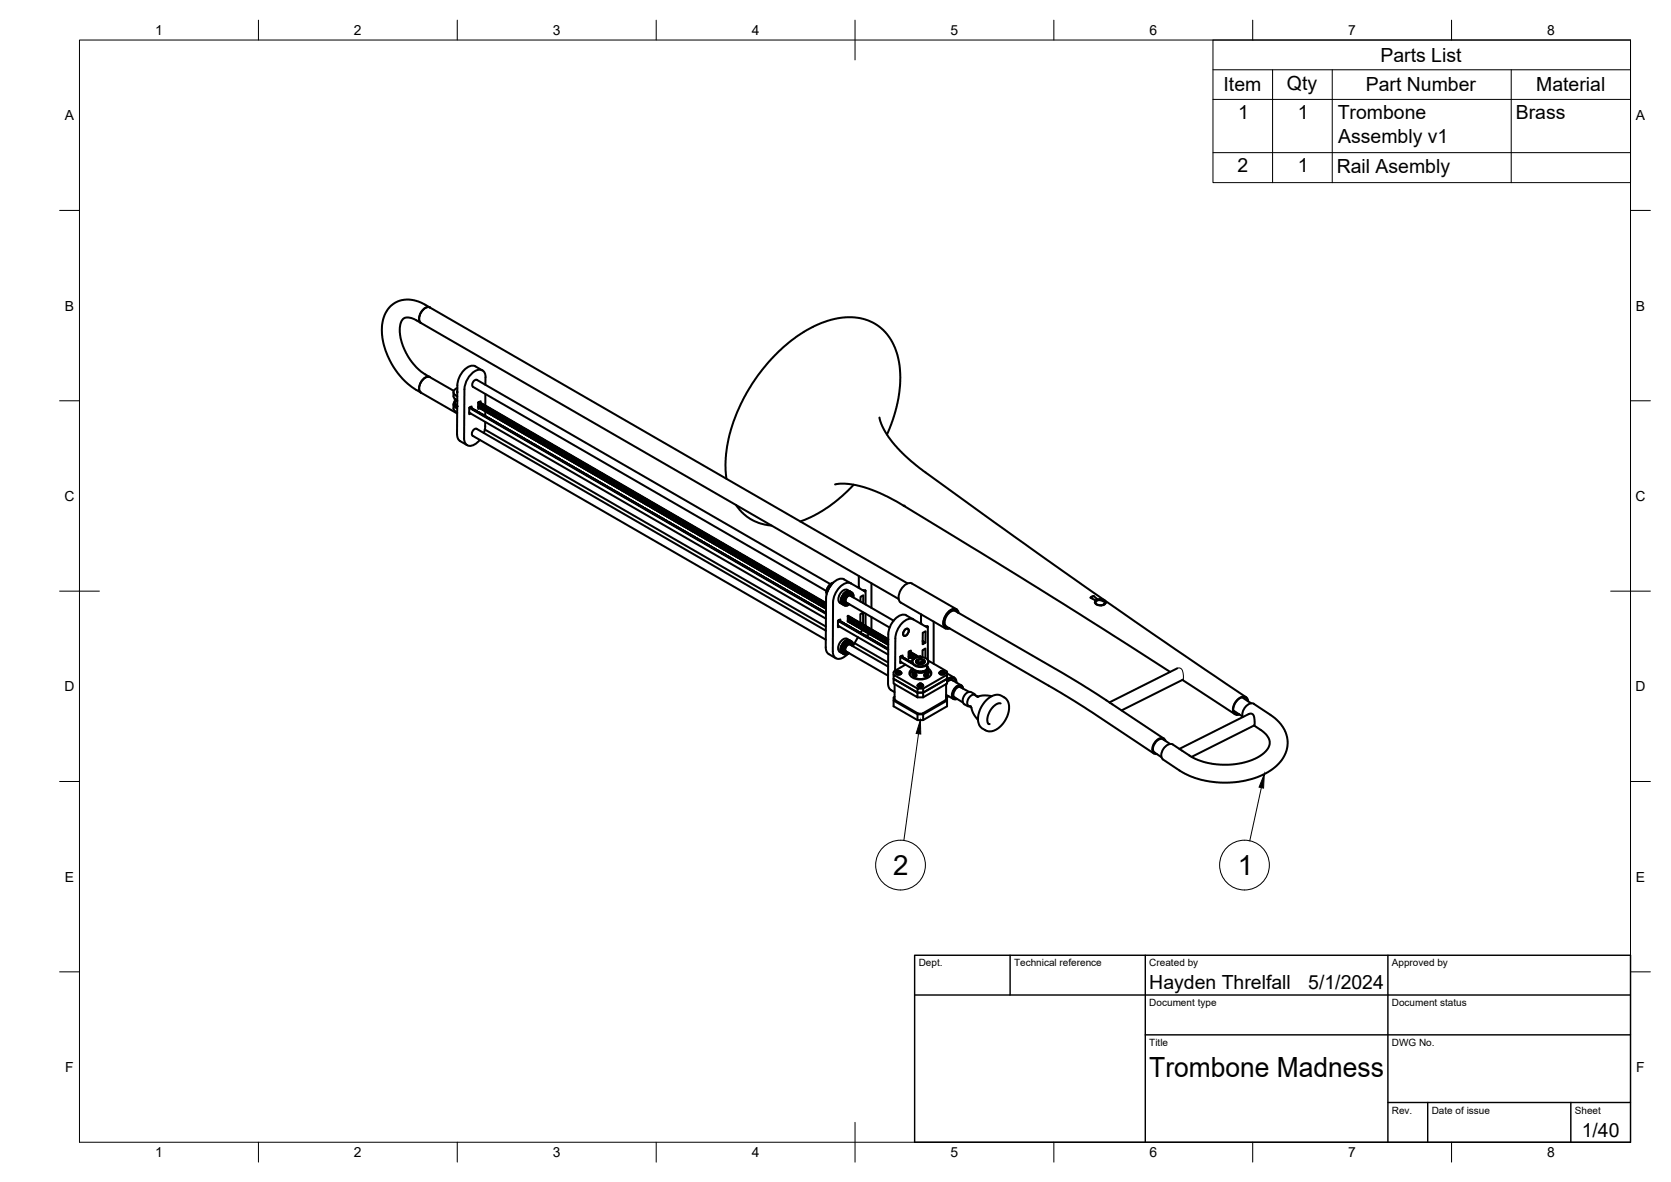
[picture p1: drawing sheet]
<svg xmlns="http://www.w3.org/2000/svg" width="420mm" height="297mm" viewBox="0 0 420 297" stroke-linecap="round" stroke-linejoin="round" font-family="sans-serif">
<defs><g id="words">
<g font-size="7">
<text x="224.6" y="219.9">2</text>
<text x="311.2" y="219.9">1</text>
<text x="289" y="270.6">Trombone Madness</text>
</g>
<g font-size="4.9">
<text x="347.1" y="15.5">Parts List</text>
<text x="307.7" y="23">Item</text>
<text x="323.6" y="22.5">Qty</text>
<text x="343.4" y="23">Part Number</text>
<text x="386.3" y="23">Material</text>
<text x="311.3" y="29.9">1</text>
<text x="326.3" y="29.9">1</text>
<text x="336.4" y="30">Trombone</text>
<text x="336.5" y="35.8">Assembly v1</text>
<text x="381.1" y="30">Brass</text>
<text x="311.2" y="43.3">2</text>
<text x="326.3" y="43.3">1</text>
<text x="336.1" y="43.4">Rail Asembly</text>
<text x="289" y="248.5">Hayden Threlfall</text>
<text x="329" y="248.5">5/1/2024</text>
<text x="397.7" y="285.7">1/40</text>
</g>
<g font-size="3.5">
<text x="39" y="8.8">1</text>
<text x="89" y="8.8">2</text>
<text x="139" y="8.8">3</text>
<text x="189" y="8.8">4</text>
<text x="239" y="8.8">5</text>
<text x="289" y="8.8">6</text>
<text x="339" y="8.8">7</text>
<text x="389" y="8.8">8</text>
<text x="16.3" y="30.2">A</text>
<text x="411.3" y="30.2">A</text>
<text x="16.3" y="78">B</text>
<text x="411.3" y="78">B</text>
<text x="16.2" y="125.9">C</text>
<text x="411.2" y="125.9">C</text>
<text x="16.2" y="173.7">D</text>
<text x="411.2" y="173.7">D</text>
<text x="16.3" y="221.6">E</text>
<text x="411.3" y="221.6">E</text>
<text x="16.4" y="269.4">F</text>
<text x="411.4" y="269.4">F</text>
<text x="39" y="290.8">1</text>
<text x="89" y="290.8">2</text>
<text x="139" y="290.8">3</text>
<text x="189" y="290.8">4</text>
<text x="239" y="290.8">5</text>
<text x="289" y="290.8">6</text>
<text x="339" y="290.8">7</text>
<text x="389" y="290.8">8</text>
</g>
<g font-size="2.5">
<text x="231" y="242.9">Dept.</text>
<text x="255" y="242.9">Technical reference</text>
<text x="289" y="242.9">Created by</text>
<text x="350" y="242.9">Approved by</text>
<text x="289" y="252.8">Document type</text>
<text x="350" y="252.8">Document status</text>
<text x="289" y="262.9">Title</text>
<text x="350" y="262.9">DWG No.</text>
<text x="350" y="279.9">Rev.</text>
<text x="360" y="279.9">Date of issue</text>
<text x="396" y="279.9">Sheet</text>
</g>
</g></defs>
<!-- layer: Visible -->
<g fill="none" stroke="#000" stroke-width=".51">
<path d="M108.1 77.2a2.6 2.6 0 0 0-2.7 2.9l.2 .8 .2 .3M105.8 81.2l-1.8-1.1-1.3-.3-1.1 .2-.7 .8-.4 1.7 .1 1.9 .7 2.4 .8 1.9 1.5 2.3 2.3 2.4 8.2 4.8M105.8 81.2l120.2 69.3M108.1 94.8a2.6 2.6 0 0 0-2.7 2.8l.2 .8 .2 .3M114 98.5l.1 1.3 .4 .5M115 98.5v.2M115 98.3v.3v-.1M115 97.5a.97 .97 0 0 0-.9 .7 .97 .97 0 0 0 .4 1.1l.5 .3M119.5 92.1l1.8 1M119.5 92.1a3.2 3.2 0 0 0-3.6 1.9l-.7 1.7-.2 1.1-.1 12.3 .2 .9 .3 .6 2.1 1.3M122 99v2.9M122.1 94.8l-.1 1.9"/>
<path d="M122.1 94.8a1.62 1.62 0 0 0-.8-1.7 1.62 1.62 0 0 0-1.8 .1 5.9 5.9 0 0 0-2.7 4.6l-.1 12.3a1.62 1.62 0 0 0 .8 1.8 1.62 1.62 0 0 0 1.8-.2l1.4-1.2M114 102.6l.3 .6 .7 .5M114 101.6v1M114.3 101.2l.2 .6 .5 .4-.2-.1M114.3 101a.84 .84 0 0 0 .2 1.4l.5 .3M114.3 100.2l.7 .6-.2-.1M114.4 101.2l.6 .8M114.4 100.3v.9M114.4 100.9a.81 .81 0 0 0 .6 1.1 .85 .85 0 0 1-.6-1.1M114.5 100.4l.5 .3M114.7 100.4l.1 .1M114.8 100.7h.1"/>
<path d="M115 103.9l-11.4-6.6-2.7-2.4-2.5-3.6-.9-1.9-1-2.7-.4-2.4-.1-2.1 .3-1.9 .6-1.6 1.2-1.6 1.5-1.1 1.2-.5 2-.2 1.8 .3 2.1 .9 121.5 70.1M118 102.5l89.7 51.8M118 103.7l89.7 51.8M118.2 102.5l.4 .1M118.2 102.4v.1M118.2 102.3l.1 .1M118.2 102.4h.1M118.3 102.4v.1M118.6 102.5v-.4l-.6 .4v1.6l.3-.2M118.6 102.7h.1M118.6 102.6v.1M118.6 102.6h.1"/>
<path d="M118.7 102.7h.1M118.7 102.7h.2v.2M118.8 109.5l88.8 51.3M118.8 109.5a1.16 1.16 0 0 1 1.1-1.7l87.7 50.7M118.9 102.9h.1M119 102.8v.1M119 102.9l.3 .1M119.3 103.1l.4 .1M119.3 103.1h.1M119.3 103v.1M119.6 103.3h.1M119.6 103.2v.1"/>
<path d="M119.7 103.2h-.1M119.7 103.2v.1M119.7 103.4h.1M119.8 103.4h.2M120 103.5l.7 .3M120 103.4v.1M120.3 102.2h.1M120.3 102.2v.1M120.3 101.2v1.2h.3M120.3 101.1l.2 .1M120.4 103.6v.1M120.4 101.1h.1"/>
<path d="M120.4 101.1h-.1M120.5 101l87.2 50.5M120.6 101.2h-.1M120.6 102.4h.1M120.6 101.2h.1M120.6 102.5h.1M120.6 101.2l.1 .1M120.7 101.4v1.2M120.7 102.6l.3 .1M120.7 103.9l.1 .1M120.7 103.8v.1M120.7 101.3h.1"/>
<path d="M120.7 101.3l.3 .1M120.8 104h.1M120.9 101.2v-.4l-.7 .4v1.6l.5-.2M120.9 103.9l.2 .1M120.9 103.9v.1M121 101.4l.3 .2M121 104.1l.4 .1M121 101.6v1.2M121.1 102.8l.1 .1M121.1 104.1h.1M121.1 104l-.1 .1M121.1 104v.1"/>
<path d="M121.3 102.8l-.1 .1M121.3 101.6h.1M121.3 102.8h.1M121.3 102.9h.1M121.3 101.6l.1 .1M121.4 103l.3 .1M121.4 104.3l.1 .1M121.4 101.8v1.2M121.4 104.3h.1M121.4 101.7l.4 .2M121.4 101.7h.1M121.4 104.2v.1"/>
<path d="M121.5 104.4l.6 .2M121.7 103.1h.1M121.7 102l.1 1.2 .2 .1v1.2M121.8 102h.2M121.8 101.9h.1M121.8 104.4v.1M121.8 101.9v.1M121.9 107.9l85.8 49.6M122 103.2h.1M122 102h.1M122 106v1.5l-.3 1.3M122 102.1h.1"/>
<path d="M122 103.3h.1M122.1 102.2v1.2M122.1 103.4l.3 .1M122.1 104.7h.2M122.1 102.2l.4 .1M122.1 104.6v.1M122.2 104.6v.2M122.2 102.1l-.1 .1M122.3 104.8l.2 .1M122.4 102.4v1.2l.4 .1M122.4 104.9l.2 .1M122.5 104.9h.1"/>
<path d="M122.5 102.3h.1M122.5 104.8v.2M122.5 102.3l.3 .2M122.6 105h.1M122.7 105h.1M122.7 105h-.1M122.8 102.6v1.2M122.8 103.8l.2 .1M122.8 105.1h.1M122.8 105v.1M122.8 102.5h.1M122.9 105v.2"/>
<path d="M122.9 102.5l.1 .2M122.9 105.2h.1M123 105.2l.2 .1M123.1 102.6l-.1 .1M123.1 103.9h-.1M123.1 103.9h.1M123.1 102.6h.1M123.1 102.7h.1M123.1 102.8l.1 1.2 .3 .1M123.2 105.3l.1 .1M123.2 105.3h.1M123.2 102.7h.1"/>
<path d="M123.2 105.2v.1M123.2 102.7l.2 .2M123.3 105.4l.2 .1M123.3 102.9h.2M123.5 103v1.2l.3 .1M123.5 105.5l.1 .1M123.5 103l.3 .1M123.5 105.4v.2M123.6 102.9l-.1 .1M123.6 105.6h.1M123.7 105.6h.1M123.7 105.6l.2 .1"/>
<path d="M123.8 103.1h.1M123.8 104.3h.1M123.8 103.2v1.2M123.9 105.8l.4 .1M123.9 104.4l.3 .1M123.9 105.7h.1M123.9 103.2l.2 .1M123.9 103.1h.1M123.9 105.6v.2M123.9 103.1v.1M124.1 103.2h.1M124.2 104.5h.1"/>
<path d="M124.2 103.3h.1M124.2 103.4v1.2l.3 .1M124.2 105.9l.1 .1M124.2 105.9v.1M124.2 103.4l.4 .1M124.3 105.9h-.1M124.3 103.3v.1M124.3 105.9v.1M124.3 103.4h-.1M124.3 106h.1M124.4 106l.2 .1M124.5 104.7h.1"/>
<path d="M124.6 103.6v1.2l.2 .1M124.6 103.6l.1 .1M124.6 103.5v.1M124.7 106.2l.3 .1M124.8 103.7h.1M124.9 104.9h.1M124.9 103.7l.1 .1M124.9 103.8v1.2l.3 .1M124.9 106.4l.4 .1M124.9 103.8l.3 .1M125 106.3h-.1M125 103.8h-.1"/>
<path d="M125.2 105.1h.1M125.2 103.9h.1M125.3 104v1.3M125.3 105.3h.2M125.3 106.5v.1M125.3 104l.2 .1M125.3 106.5h.1M125.3 103.9v.1M125.4 106.6l.3 .1M125.5 104.1h.1M125.5 105.3h.1M125.6 105.3v.1"/>
<path d="M125.6 104.1h.1M125.6 104.2v1.2l.2 .1M125.7 106.7v.1M125.7 106.7h-.1M125.7 104.2l.1 .1M125.7 104.1v.1M125.7 106.7l.3 .2M125.8 105.5h.2M125.9 104.3h-.1M125.9 104.3h.1M126 104.4v1.3h.2M126 107h.1"/>
<path d="M126 104.3v.1M126 106.9h.1M126 104.4l.3 .1M126.1 107h.1M126.1 107l.3 .1M126.3 105.7v.1M126.3 104.5l.1 .1M126.3 104.7v1.2h.3M126.4 104.6l.2 .1M126.4 107.1v.1M126.4 104.6h.1M126.5 107.2h.1"/>
<path d="M126.6 107.2l.1 .1M126.6 107.2h-.1M126.6 104.7h.1M126.6 105.9h.1M126.6 104.7l.1 .1M126.6 105.9l.1 .1M126.7 104.8v1.3h.2M126.7 104.8l.2 .1M126.7 107.4l.4 .1M126.7 107.3v.1M126.7 107.3h.1M126.7 104.8h.1"/>
<path d="M126.7 104.7v.1M126.9 106.1h.1M126.9 104.9h.1M127 104.9l.1 .1M127 106.1v.1M127 105.1v1.2l.4 .1M127 107.6h.4v.2M127 105l.4 .2M127.1 104.9v.1M127.1 107.5h.1M127.4 105.3v1.2M127.4 106.5h.2"/>
<path d="M127.4 107.8l.1 .1M127.4 105.2h.1M127.4 107.7v.1M127.5 105.2l.1 .1M127.5 107.8h.1M127.6 107.8l.2 .1M127.6 105.3h.1M127.6 106.5h.1M127.7 105.3l.4 .3M127.7 106.5v.1M127.7 105.5v1.2l.4 .1M127.8 108h.2"/>
<path d="M127.8 107.9h.1M128 108l.2 .1M128.1 106.9l.2 .1M128.1 105.7v1.2M128.1 105.6l.2 .1M128.1 108.2l.1 .1M128.1 108.2h.1M128.1 105.6h.1M128.2 108.1l-.1 .1M128.2 105.6h-.1M128.2 108.1v.1M128.2 108.2h.1"/>
<path d="M128.3 107h.1M128.3 108.2h.1M128.3 108.2l.2 .1M128.4 105.7l.1 .1M128.4 105.9v1.2M128.5 108.4l.4 .1M128.5 107.1h.2M128.5 108.4h.1M128.5 105.8h.1M128.5 108.3v.1M128.5 105.8l.3 .2M128.7 107.1h.1"/>
<path d="M128.8 107.2h.1M128.8 106.1v1.2l.4 .1M128.8 106l.4 .2M128.8 108.5l.1 .2M128.8 106h.1M128.9 106h.1M128.9 108.5v.1M128.9 108.6h.1M129 108.7l.2 .1M129.2 106.3v1.2l.1 .1M129.2 106.3h.1M129.2 108.8l.1 .1"/>
<path d="M129.2 108.7v.1M129.2 106.2v.1M129.3 108.9h.1M129.3 108.9h.3M129.4 107.5l-.1 .1M129.4 107.5h.1M129.5 106.3l.4 .3M129.5 107.6h.1M129.5 106.3h-.2M129.5 106.5v1.2l.2 .1M129.5 109l.4 .1M129.5 109h.1"/>
<path d="M129.6 108.9v.1M129.6 108.9l-.1 .1M129.7 107.8h.2M129.9 106.7v1.2h.3M129.9 106.7l.4 .1M129.9 109.2h.1M129.9 106.6v.1M129.9 109.1v.1M130 109.3h.3M130.2 108h.1M130.2 106.9v1.2l.3 .1M130.2 109.4l.2 .1"/>
<path d="M130.3 106.8h.1M130.3 109.3l-.1 .1M130.3 106.8l.1 .2M130.3 109.3v.1M130.4 109.5h.2M130.5 106.9l-.1 .1M130.5 108.2h.1M130.5 106.9h.1M130.5 107l.3 .1M130.6 107.1v1.2l.3 .1M130.6 109.6l.4 .1M130.6 109.5v.1"/>
<path d="M130.8 107.1h.1M130.9 107.2h.1M130.9 108.5l.3 .1M130.9 107.3v1.2M130.9 107.3h.3M130.9 109.8l.1 .1M130.9 109.8h.1M131 107.2l-.1 .1M131 107.2h.1M131 109.7v.2M131 109.7v.1M131.1 109.9h.1"/>
<path d="M131.2 109.9l.1 .1M131.2 107.3v.1M131.2 108.6h.1M131.2 107.4h.1M131.3 110l.4 .2M131.3 110h.1M131.3 107.4h.1M131.3 107.4v.1M131.3 109.9v.2M131.5 107.5h-.2v1.2l.2 .1M131.5 108.8h.1M131.5 107.5h.1"/>
<path d="M131.6 108.8h.1M131.6 107.6h.1M131.6 107.7v1.2l.3 .1M131.7 110.2v.1M131.7 107.6v.2h.3M131.7 110.2h-.1M131.7 110.1v.1M131.8 110.3h.2v.1M131.9 109h.1M132 107.9v1.2M132 109.1l.2 .1M132 110.4l.1 .1"/>
<path d="M132 107.9h.2M132 107.8v.1M132 110.3v.2M132.1 110.5h.1M132.2 110.5l.2 .1M132.2 110.5h.1M132.2 109.2h.1M132.2 108h.1M132.3 108v.1M132.3 109.2h.1M132.3 109.3l.4 .1M132.3 108.1v1.3"/>
<path d="M132.3 108.1l.4 .2M132.4 110.6l.3 .2M132.4 110.6h-.1M132.4 110.6v.1M132.7 108.3v1.2M132.7 109.5l.2 .1M132.7 108.3l.2 .1M132.7 110.9h.1M132.7 110.8h.1M132.8 110.8v.1M132.8 110.9h.1M132.9 110.9l.2 .1"/>
<path d="M132.9 108.4h.1M132.9 109.6h.1M133 108.4h.1M133 109.6h.1M133 108.5v1.3M133.1 109.7l.1 .1M133.1 111l.1 .1M133.1 108.4v.1M133.1 111.1h.1M133.1 108.5l.1 .1M133.2 111.1l.3 .1M133.3 108.6h-.1"/>
<path d="M133.3 109.8h-.1M133.3 109.8h.1M133.3 108.6h.1M133.3 108.6l.1 .2h.3M133.4 108.7v1.3l.3 .1M133.4 111.3l.4 .1M133.5 111.2h-.1M133.7 108.8h.1M133.7 109v1.2M133.8 110.1l.1 .1M133.8 108.9l.2 .1M133.8 111.4l.1 .1z"/>
<path d="M133.9 111.5h.1M133.9 111.5l.2 .1M134 110.2h-.1M134 109h.1M134 110.2h.1M134 109l.1 .1M134.1 109.1v1.3h.3M134.1 111.7h.1M134.1 111.6v.1M134.1 109v.1M134.2 109.1l.6 .4M134.2 111.6v.1"/>
<path d="M134.2 111.7l.3 .1M134.4 110.4l.1 .1M134.5 109.4v1.2l.3 .1M134.5 109.2v.1M134.5 111.8v.1M134.5 111.8l.1 .1M134.6 111.9h.1M134.6 111.9l.3 .1M134.8 109.5v1.3M134.8 110.8h.2M134.8 109.5l.2 .1M134.8 112l.1 .1"/>
<path d="M134.8 109.4v.1M134.9 112h-.1M134.9 109.5h-.1M134.9 112v.1M134.9 112.1h.1M135.1 112.1l.1 .1M135.1 112.1h-.1M135.1 109.6h.1M135.1 109.6l.1 .1M135.1 110.8v.1M135.1 109.8v1.2M135.2 111h.2"/>
<path d="M135.2 109.7l.4 .2M135.2 112.3l.4 .1M135.2 112.2v.1M135.2 109.6v.1M135.2 112.2h.1M135.2 109.7h.1M135.4 111l.1 .1M135.5 111h-.2M135.5 110v1.2h.3M135.5 109.9l.3 .1M135.5 112.5h.4v.2M135.6 112.4v.1"/>
<path d="M135.6 109.9h-.1M135.6 109.9h.1M135.6 112.4h-.1M135.8 110h.1M135.8 111.2v.1M135.8 110l.1 .1M135.8 110.2l.1 1.2h.2M135.9 110.1l.2 .1M135.9 112.7h.1M135.9 110.1h.1M135.9 112.6v.1M136 112.7h.1"/>
<path d="M136 112.7l.3 .1M136.1 110.2h-.1M136.1 110.2h.1M136.1 111.4h.1M136.2 110.2l.3 .2M136.2 111.4v.1M136.2 110.4v1.2l.4 .1M136.2 112.9l.4 .1M136.3 112.8v.1M136.3 112.8l-.1 .1M136.5 110.4l.1 .1M136.6 110.6v1.2l.1 .1"/>
<path d="M136.6 110.5l.1 .1M136.6 113v.1M136.6 113l.1 .1M136.7 113.2h.1M136.7 113.2h.3M136.8 110.6h.1M136.8 111.8v.1M136.8 111.8h.1M136.9 111.9h.1M136.9 110.6v.1M136.9 110.8v1.2h.3M136.9 110.7l.3 .1"/>
<path d="M136.9 113.3l.4 .1M137 113.3h.1M137 110.7h.1M137 110.7h-.1M137.2 110.8h.1M137.2 112v.1M137.2 112.1h.1M137.2 110.8l.1 .1M137.3 111v1.2h.3M137.3 113.5h.1M137.3 113.5l.1 .1M137.3 110.9h.1"/>
<path d="M137.3 110.9l.2 .1M137.5 113.6l.3 .2M137.6 111h-.1M137.6 111l.1 .1M137.6 112.3h.1M137.6 111.2v1.2l.3 .1M137.6 111.2h.3M137.7 111.1l-.1 .1M137.7 113.6v.1M137.8 113.8h.1M137.9 113.7l-.1 .1M137.9 113.7l.2 .1"/>
<path d="M137.9 112.5h.1M137.9 111.2h.1M137.9 111.2l.1 .1M138 111.4v1.2l.3 .1M138 113.9h.2M138 111.3h.1M138 113.9h.1M138 111.3l.4 .2M138 113.8v.1M138.1 113.8l-.1 .1M138.2 114h.2M138.3 112.7h.1"/>
<path d="M138.3 111.6v1.2l.3 .1M138.4 111.6h.2M138.4 114.1l.3 .1 .1 .2M138.4 114.1h.1M138.4 114v.1M138.4 111.5v.1M138.6 112.9h.1M138.6 111.6h.1M138.6 111.7h.1M138.7 111.8v1.2l.3 .1M138.7 111.7l.4 .2M138.7 111.7h.1"/>
<path d="M138.8 114.2v.1M138.8 114.4h.1M138.9 114.4h.2M139 114.4h-.1M139 112v1.2l.4 .1M139.1 114.5l.3 .1 .1 .2v-.2M139.1 111.9l.3 .2M139.1 114.4v.1M139.4 112.2v1.2M139.4 113.4l.2 .1M139.4 112.1h.1M139.5 112.1l.1 .2"/>
<path d="M139.5 114.8h.3M139.6 112.2v.1M139.6 113.5h.1M139.6 112.2h.1M139.7 113.5h.1M139.7 112.3h.1M139.7 112.4v1.2l.3 .1M139.7 112.4l.4 .2M139.8 114.9h.1M139.8 112.3v.1M139.8 112.3h.1M139.8 114.8v.1"/>
<path d="M139.8 114.8l.4 .3M140 113.7h.1M140.1 112.6v1.2l.2 .1M140.1 112.6l.2 .1M140.1 115.1l.1 .1M140.2 112.5l-.1 .1M140.2 115.1h-.1M140.2 115v.1M140.2 115.2l.3 .1M140.4 113.9h.1M140.4 112.7h.1M140.4 112.7h-.1"/>
<path d="M140.4 112.8v1.3M140.5 114l.3 .1M140.5 112.8l.2 .1M140.5 112.7h.1M140.5 112.8h.1M140.5 115.2v.2M140.5 115.3l.1 .1M140.6 115.4h.1M140.6 115.4l.3 .1M140.8 112.9h.1M140.8 113v1.3h.4M140.8 113l.4 .1"/>
<path d="M140.8 115.5l.4 .2M140.9 113h-.1M140.9 112.9v.1M140.9 115.5h-.1M140.9 115.5v.1M141.2 113.2v1.2l.1 .1M141.2 113.2l.1 .1M141.2 113.1v.1M141.2 115.7l.1 .1M141.2 115.7h.1M141.2 113.2h.1M141.2 115.7v.1"/>
<path d="M141.3 115.8h.1M141.3 115.8l.3 .1M141.4 114.5h-.1M141.5 114.5h.1M141.5 113.3h.1M141.5 113.4v1.3l.4 .1M141.5 113.4l.3 .1M141.5 116h.1M141.6 113.3v.1M141.6 113.4h-.1M141.6 115.9h.1M141.7 116h.1"/>
<path d="M141.7 116l.2 .1M141.8 113.5h.1M141.9 113.7v1.2M141.9 114.9h.2M141.9 116.1l.4 .2M141.9 113.5v.2l.4 .1M141.9 116.1h.1M142.1 114.9h.1M142.1 113.7h.1M142.2 114.9v.1M142.2 115.1h.3M142.2 113.8v1.3"/>
<path d="M142.2 113.8l.3 .1M142.3 113.7v.1M142.3 116.4h.1M142.3 116.3v.1M142.3 113.8h-.1M142.3 116.3h.1M142.4 116.4h.1M142.5 116.4l.2 .1M142.5 113.9h.1M142.5 115.1h.1M142.5 116.4h-.1M142.5 115.1l.1 .1"/>
<path d="M142.6 114.1v1.2h.3M142.6 114l.4 .2M142.6 116.6l.4 .1M142.6 113.9v.1M142.6 116.5v.1M142.6 114h.1M142.7 116.5h-.1M142.9 115.3v.1M142.9 114.3v1.2h.3M142.9 114.2l.3 .1M143 116.8h.1M143 116.7v.1"/>
<path d="M143 114.2h.1M143 116.7h.1M143.1 116.8l.3 .2M143.2 115.5h.1M143.2 114.3h.1M143.2 114.3l.1 .1M143.2 115.5l.1 .1M143.3 114.5v1.2h.2M143.3 114.4l.2 .1M143.3 116.9l.2 .1M143.3 114.4h.1M143.3 116.9h.1"/>
<path d="M143.5 117l.2 .1M143.5 114.5h.1M143.5 115.7h.1M143.6 115.7v.1M143.6 114.5l.1 .1M143.6 114.7v1.2l.4 .1M143.6 114.6l.4 .2M143.7 114.5v.1M143.7 117.1l.4 .2M143.7 117.1h.1M143.7 117.1v.1M144 114.9v1.2"/>
<path d="M144 116.1h.2M144 117.4l.4 .1M144 117.3v.1M144 114.8h.1M144 114.8l.2 .1M144.1 117.3v.1M144.1 117.3h-.1M144.2 116.1h.1M144.2 114.9h.1M144.3 114.9l.1 .1M144.3 116.1v.1M144.3 115.1v1.2l.4 .1"/>
<path d="M144.4 115h.1M144.4 117.5v.1M144.4 115l.2 .1M144.4 117.5l.1 .2M144.5 117.6l.3 .1M144.6 115.1l.1 .1M144.7 115.3v1.2h.2M144.7 115.2l.2 .1M144.7 117.8l.4 .1M144.7 117.7v.1M144.7 115.2h.1M144.8 117.7h-.1"/>
<path d="M144.8 117.7v.1M144.9 116.5h.1M144.9 115.3h.1M145 115.3l.1 .1M145 116.6h.1M145 115.5v1.2M145.1 116.7l.1 .1M145.1 118l.1 .1M145.1 115.4h.1M145.1 118h.1M145.1 115.4l.3 .2M145.1 117.9v.1"/>
<path d="M145.2 118h.1M145.2 116.8h.2M145.2 118l.3 .1M145.4 115.7v1.2h.3M145.4 115.6l.4 .2M145.4 118.2l.4 .1M145.4 118.2h.1M145.4 115.6h.1M145.4 118.1l.1 .1M145.7 117h.1M145.7 115.9v1.2M145.8 117.1l.1 .1"/>
<path d="M145.8 115.9l.1 .1M145.8 115.8h.1M145.8 118.4h.1M145.8 115.8v.1M145.8 118.3h.1M146 118.5l.2 .1M146 117.2h-.1M146 117.1l.1 .1M146 116h.1M146 117.2h.1M146.1 115.9l-.2 .1M146.1 116.1v1.2l.4 .1"/>
<path d="M146.1 116.1h.3M146.1 118.6l.1 .1M146.2 116l-.1 .1M146.2 118.5v.1M146.2 118.7h.1M146.4 116.1l.1 .1M146.4 118.6l-.1 .1M146.4 118.6l.2 .1M146.5 117.5l.3 .1M146.5 116.3v1.2M146.5 116.3l.3 .1M146.5 118.8l.4 .1"/>
<path d="M146.5 116.2v.1M146.5 118.7v.1M146.7 117.6h.1M146.8 116.5v1.2M146.8 117.7l.3 .1M146.8 116.4h.1M146.9 119v.1M146.9 119h.1M146.9 116.4l.2 .1M146.9 118.9l-.1 .1M146.9 118.9v.1M146.9 119.1h.1"/>
<path d="M147 119.1l.2 .1M147.1 117.8h.1M147.1 116.5h.1M147.1 116.6l.5 .2M147.2 116.7v1.2l.3 .1M147.2 119.2l.1 .1M147.2 119.2h.1M147.3 119.1l.3 .2M147.5 116.9v1.2l.3 .1M147.5 116.9h.3M147.6 119.4l.3 .2M147.6 116.8l-.1 .1"/>
<path d="M147.6 116.8h.1M147.6 119.3h.1M147.8 118.2h.1M147.8 117h.1M147.9 117h.1M147.9 117v.1M147.9 119.5v.1M148.1 117.2l-.2-.1-.1 1.2 .3 .1M148.1 119.7l.2 .1M148.1 118.4h.1M148.1 117.1l.1 .1M148.1 119.6l-.1 .1"/>
<path d="M148.2 118.4h.1M148.2 117.2h.1M148.2 117.3v1.2l.3 .1M148.3 117.2v.1M148.3 119.8l.4 .2M148.3 119.8h.1M148.3 117.3l.1 .1M148.3 119.7v.2M148.4 117.4h.2M148.5 118.6h.1M148.6 117.5v1.2l.2 .1M148.6 117.5l.2 .1"/>
<path d="M148.6 117.4h.1M148.7 119.9l-.1 .1M148.7 120h-.1M148.8 117.6h.1M148.8 118.8h.1M148.9 117.6l.3 .2M148.9 118.8h.1M148.9 119h.4M148.9 117.7v1.3M149.2 117.8h.1M149.3 119.1l.2 .1M149.3 117.8v.1"/>
<path d="M149.3 117.9h.1M149.5 118l-.2-.1v1.3M149.5 119.2h.1M149.5 118h.1M149.6 118l.1 .1M149.6 119.2h.1M149.7 118.1h-.1M149.7 118v.1M149.9 118.2l-.3-.1v1.3h.3M149.9 118.2h.1M149.9 119.4h.1M149.9 118.2l.5 .3"/>
<path d="M149.9 119.4l.1 .1M150 118.3v1.3l.3 .1M150.3 118.5v1.3M150.3 119.8h.3M150.4 118.5l.2 .1M150.4 118.5h.1M150.6 119.8h.1M150.6 118.6h.1M150.6 119.8l.1 .1M150.6 118.6l.1 .1M150.7 118.8v1.2h.3M150.7 118.7l.7 .4"/>
<path d="M150.7 118.7h.1M150.7 118.6v.1M151 119v1.2h.3M151.1 118.8v.1M151.4 119.2v1.2M151.4 119.1l.2 .1M151.4 119.1h.1M151.5 119.1h-.1M151.7 119.2h-.1M151.7 119.2l.1 .1M151.7 119.4l.1 1.2 .3 .1M151.8 119.3l.3 .1"/>
<path d="M151.8 119.2v.1M152 119.4l.1 .1M152.1 119.6v1.2l.2 .1M152.1 119.5l.2 .1M152.2 119.5h-.1M152.3 119.6h.1M152.4 119.6h.1M152.4 119.6l.1 .1M152.4 119.8l.1 1.2h.2M152.5 119.7h.1M152.5 119.7l.1 .1M152.6 119.8l.2 .1"/>
<path d="M152.8 120v1.2l.4 .1M152.9 119.9h.1M152.9 119.9l.2 .1M221.1 104.9l.5 1.5 .8 1.8 2.6 3.7 3.5 3.4 4.2 3.4M223 109.2l1.2-2.8 1-3.3 .7-3.2 .4-3.1 .1-2.8-.3-2.8-.6-2.6-.8-2-1.1-1.8-1.6-1.9-1.9-1.5-1.7-.8-1.9-.6-2.3-.3-2.8 .2-2.5 .5-2.3 .8-2.8 1.3-3.1 1.8-2.2 1.6-4.6 4.3-2.3 2.8-2.4 3.3-3 5.4-1.8 4.3-.9 2.9-.7 3.3-.3 2.8-.1 3.1 .3 2.2M232.7 118.8l40.1 28.6 22.7 15.8 17.8 12M148.6 120l.1 .1M148.7 120.1h.1M148.8 120.1h.2l.1 .2M149 120.1v.2M149.1 120.3h.1M149.1 120.3l.3 .1"/>
<path d="M149.3 120.4l.3 .1M149.3 120.4h.1M149.4 120.4h-.1M149.4 120.4v.1M149.6 120.5l.1 .1M149.7 120.7h.1M149.7 120.6h.1M149.7 120.6v.1M149.8 120.7h.1M149.8 120.7l.2 .1M150 120.8l.1 .1M150.1 120.8h-.1"/>
<path d="M150.1 120.9h.1M150.2 120.9l.2 .1M150.4 121.1l.4 .1M150.4 121h.1M150.8 121.2v.1M150.8 121.3h.1M151 121.3h-.1M151 121.3l.1 .1M151 120v.1M151.1 121.5l.4 .1M151.1 121.4v.1M151.1 121.4h.1"/>
<path d="M151.3 120.2h.1M151.3 120.2l.1 .1M151.4 120.4l.3 .1M151.4 121.7h.2M151.5 121.6v.1M151.5 121.6h-.1M151.6 121.7l.2 .1M151.8 121.8l.1 .1M151.8 121.8h.1M151.8 121.8v.1M152 121.9l.2 .1M152 121.9h.1"/>
<path d="M152.1 122.1l.5 .1M152.2 122h.1M152.3 120.8v.1M152.4 120.8h.1M152.4 120.8v.1M152.5 122.2v.1M152.6 122.2h-.1M152.6 122.3l.3 .1M152.7 121l.1 .1M152.9 122.5h.1M152.9 122.4v.1M153 122.5l.3 .1"/>
<path d="M153.1 120l.1 .1M153.2 121.4l.1 .1M153.2 120.2v1.2M153.2 120.2l.1 .1M153.2 120.1v.1M153.2 122.7h.4l.1 .2M153.2 122.6v.1M153.3 122.6l-.1 .1M153.3 122.6v.1M153.4 120.2h.1M153.4 121.5h.1M153.4 121.4h.1"/>
<path d="M153.5 121.5h.1M153.5 120.2v.1M153.5 120.4v1.2M153.5 121.6l.2 .1M153.5 120.3l.4 .2M153.6 120.3h.1M153.6 120.3h-.1M153.6 122.8v.1M153.7 123h.1M153.8 122.9l.2 .1M153.8 122.9l-.1 .1M153.8 121.7h-.1"/>
<path d="M153.8 121.7h.1M153.9 120.6v1.2l.3 .1M153.9 120.6h.2M153.9 120.5h.1M153.9 123.1l.4 .1M153.9 123.1h.1M153.9 120.5v.1M154 123l-.1 .1M154 123v.1M154.1 120.6h.1M154.1 121.8l.1 .1M154.2 120.7h.1"/>
<path d="M154.2 120.8v1.2l.3 .1M154.2 120.8h.3M154.3 120.7l-.1 .1M154.3 123.3l.1 .1M154.3 123.2v.1M154.4 123.4l.2-.1 .1 .2M154.5 122.1h.1M154.5 120.8h.1M154.5 120.8l.1 .1M154.6 121v1.2l.3 .1M154.6 120.9l.4 .2M154.6 123.5l.1 .1"/>
<path d="M154.7 123.4v.1M154.7 123.5l.1 .1M154.9 123.5l-.1 .1M154.9 123.5l.1 .1M154.9 121.2v1.2M154.9 122.4l.3 .1M155 123.7l.4 .1M155 123.7h.1M155 121.1l.2 .1M155 123.6v.1M155.2 121.2h.1M155.2 122.5h.1"/>
<path d="M155.2 121.3h.1M155.3 121.4v1.2l.3 .1M155.3 121.3h.1M155.3 121.3l.2 .2M155.4 123.8v.2M155.4 123.8v.1M155.4 124h.1M155.5 121.5l.2 .1M155.5 124h.2M155.6 121.6v1.2l.3 .1M155.7 124.1l.4 .1M155.7 121.5l.1 .2"/>
<path d="M155.7 124.1h.1M155.9 122.9h.1M155.9 121.7h.1M155.9 121.7h-.1M156 121.8v1.2M156 123l.2 .1M156 121.8l.2 .1M156 121.7h.1M156 124.3l.2 .1M156 121.7v.1M156.1 124.2v.1M156.2 121.9h.2"/>
<path d="M156.2 124.4l.3 .2M156.2 123.1h.1M156.2 121.8l.1 .1M156.3 123.1h.1M156.3 122v1.2l.3 .1M156.3 122l.4 .1M156.4 122h.1M156.4 121.9v.1M156.4 124.4v.2M156.5 124.6h.1M156.6 124.6h.2M156.6 124.6h.1"/>
<path d="M156.6 123.3h.1M156.7 122.2v1.3M156.7 123.4l.2 .1M156.7 122.1v.1M156.7 122.2l.2 .1M156.8 124.7l.4 .2M156.8 124.7h.1M156.8 124.6v.1M156.8 124.6v.2M157 123.5h.1M157 122.3h.1M157 122.3l.1 .1"/>
<path d="M157 122.4v1.3M157.1 123.7h.3M157.1 122.4l.2 .1M157.1 122.4h.1M157.1 124.9h.1M157.1 124.8v.2M157.1 124.9l.4 .3M157.3 122.5l.1 .1M157.4 123.9l.3 .1M157.4 122.6v1.3M157.4 122.6l.4 .2M157.5 125v.2"/>
<path d="M157.6 125.2h.1M157.7 125.2l.2 .1M157.7 125.2h-.1M157.7 122.8v1.3M157.8 124.1h.1M157.8 122.7v.1M157.8 122.8l.1 .1M157.8 125.3l.2 .1M157.8 125.3h.1M157.9 125.3v.1M158 124.1h-.1M158 124.1h.1"/>
<path d="M158 125.4l.2 .1M158.1 124.1h.1M158.1 122.9h.1M158.1 122.9l.1 .1M158.2 125.5l.3 .2M158.2 123h-.1M158.2 125.5h.1M158.2 125.5v.1M158.4 124.3l.1 .1M158.4 123.1l-.3-.1v1.3h.3M158.4 123.1l.1 .1M158.5 123.3v1.2h.2"/>
<path d="M158.5 123.1v.2h.3M158.5 125.7h.1M158.6 125.7v.1M158.7 125.8l.2 .1M158.7 124.5h.1M158.7 123.3l.2 .1M158.8 123.5v1.2h.3M158.8 123.4l.3 .1M158.8 123.4h.1M158.9 123.4h-.1M158.9 125.9l.1 .1M158.9 125.9h.1"/>
<path d="M159 126h.1M159 126l.3 .1M159.1 124.7h.1M159.1 123.5h.1M159.1 123.5l.1 .1M159.1 124.7l.1 .1M159.2 123.7v1.2l.3 .1M159.2 123.6l.4 .2M159.2 123.5v.1M159.2 123.6h.1M159.3 126.1v.1M159.3 126.2h.1"/>
<path d="M159.4 126.2h.1M159.5 126.2l.1 .1M159.5 123.9v1.2h.2M159.6 123.8l.1 .1M159.6 123.8h.1M159.6 126.4l.4 .1M159.6 126.3v.1M159.6 126.3h.1M159.8 123.9h-.1M159.8 125.1l-.1 .1M159.8 125.1h.1M159.8 123.9h.1"/>
<path d="M159.8 123.9l.1 .1M159.8 125.1l.1 .1M159.9 124.1v1.2h.2M159.9 124l.2 .1M159.9 123.9v.1M159.9 124h.1M159.9 126.6l.4 .1M159.9 126.5v.1M160 126.5h-.1M160 126.5v.1M160.1 125.3h.1M160.1 124.1h.1"/>
<path d="M160.2 124.1l.1 .1M160.2 125.4h.1M160.2 124.3v1.2M160.2 125.5l.2 .1M160.3 124.2l.2 .1M160.4 126.8h.1M160.4 125.6h.2M160.5 124.3l.1 .1M160.5 126.8h-.1M160.5 126.8l.2 .1M160.6 125.7l.2 .1M160.6 124.5v1.2"/>
<path d="M160.6 124.4l.2 .1M160.6 124.4h.1M160.6 127l.4 .1M160.7 126.9h.1M160.7 126.9h-.1M160.8 124.5h.1M160.8 125.8h.1M160.8 125.7h.1M160.9 125.8h.1M160.9 124.5l.1 .1M160.9 124.7v1.2h.3M160.9 124.6l.4 .2"/>
<path d="M161 124.6h.1M161 124.6h-.1M161 127.2h.1M161 127.1v.1M161 127.1h.1M161.1 127.2l.2 .1M161.2 125.9h.1M161.2 126h.1M161.3 124.9v1.2l.2 .1M161.3 124.9h.2M161.3 124.8v.1M161.4 127.4h.1"/>
<path d="M161.4 127.3v.1M161.4 127.4l.3 .1M161.5 124.9h.1M161.5 126.1h.1M161.6 125v.1M161.6 126.2h.1M161.6 125.1v1.2l.2 .1M161.6 125.1l.4 .1M161.7 127.6h.1M161.7 127.5h.1M161.8 127.6h.1M161.8 126.4h.2"/>
<path d="M161.9 127.6l.2 .1M162 125.3v1.2l.3 .1M162 125.3l.4 .1M162 125.2h.1M162 125.2v.1M162.1 127.7v.1M162.1 127.7v.2M162.2 127.8h.1M162.3 127.8l.1 .1M162.3 127.8h-.1M162.3 126.6h.1M162.3 125.5v1.2"/>
<path d="M162.3 126.7l.2 .1M162.4 125.4h.1M162.4 125.4l.1 .2M162.4 128l.4 .1M162.4 127.9h.1M162.5 127.9v.1M162.6 125.5l-.1 .1M162.6 126.8h-.1M162.6 125.5h.1M162.6 126.8h.1M162.6 125.6h.1M162.7 125.7v1.2l.3 .1"/>
<path d="M162.7 125.7h.3M162.7 125.6v.1M162.8 128.1l.3 .3M162.8 128.1v.1M163 125.8h.1M163 125.9v1.2l.4 .1M163.1 125.9l.3 .1M163.1 125.8h.1M163.1 125.8v.1M163.1 128.4l.1 .1M163.2 128.3v.1M163.2 128.5h.1"/>
<path d="M163.3 128.5h.2M163.4 126.1v1.2M163.4 127.3l.3 .1M163.4 126h.1M163.5 126l.3 .2M163.5 128.6h.2M163.5 128.6h.1M163.5 128.5v.1M163.7 128.6l.2 .1M163.7 127.4h.1M163.7 126.3l.1 1.2 .3 .1M163.8 126.2v.1"/>
<path d="M163.8 126.3l.3 .1M163.8 128.8l.1 .1M163.8 128.8h.1M163.9 128.7l-.1 .1M163.9 128.7v.1M163.9 128.9h.1M164 128.9h.2M164.1 126.5v1.2l.3 .1M164.1 126.5l.3 .1M164.2 126.4l-.1 .1M164.2 129l.4 .1M164.2 129h.1"/>
<path d="M164.4 127.8h.1M164.4 126.6l.1 .1M164.5 127.9l.3 .1M164.5 129.2l.1 .1M164.6 129.1l-.1 .1M164.6 129.3h.3M164.8 126.9v1.3M164.8 128.1l.4 .1M164.8 126.9l.3 .1M164.8 126.8l-.3-.1-.1 1.3M164.9 126.8v.1M164.9 126.8l-.1 .1"/>
<path d="M164.9 129.3l.1 .2zM165 129.5h.1M165 129.5h.3M165.1 128.2h.1M165.1 127h.1M165.2 127.1v1.3h.1M165.2 127v.1M165.2 127.1l.1 .1M165.2 129.6l.4 .2M165.3 129.6h.1M165.3 129.5v.2M165.4 127.2h.1"/>
<path d="M165.4 128.4h.1M165.5 127.2l.1 .2h.2M165.5 128.4h.1M165.5 127.3v1.3l.4 .1M165.6 129.8l.3 .1 .1 .2M165.6 129.8h.1M165.6 129.7v.2M165.8 127.4l.1 .1M165.9 127.5v1.3h.2M165.9 127.5l.2 .1M165.9 127.4v.1M165.9 127.5h.1"/>
<path d="M166 129.9l.1 .2M166.1 128.8h.1M166.1 127.6h.1M166.2 127.6l.1 .1M166.2 128.8h.1M166.2 130.1l.1 .1M166.2 130.1h-.1M166.3 127.7h-.1M166.3 127.6v.1M166.3 130.2l.4 .2M166.3 130.2h.1M166.3 130.1v.2"/>
<path d="M166.5 127.8l-.3-.1v1.3h.3M166.5 129h.1M166.5 127.8h.1M166.5 127.8l.1 .1M166.5 129l.1 .1M166.6 128v1.2h.3M166.6 127.8v.1M166.6 127.9l.4 .2M166.7 130.4l.3 .2M166.7 130.4v.1M166.7 130.4h.1M166.9 129.2v.1"/>
<path d="M166.9 128.2v1.2M166.9 129.4h.3M166.9 128.1l.4 .2M167 128.1h.1M167 130.6l.1 .1M167 130.6h.1M167.1 130.7h.1M167.2 130.7l.2 .1M167.2 129.4h.1M167.2 128.2h.1M167.2 129.4l.1 .1M167.3 129.6h.3"/>
<path d="M167.3 128.4v1.2M167.3 128.3l.2 .1M167.3 128.2v.1M167.4 130.9h.1M167.4 130.8h.1M167.5 130.9h.2l.1 .2M167.5 128.4l.2 .1M167.6 129.7h.1M167.6 128.6v1.2h.3M167.6 128.5l.4 .2M167.7 128.5h.1M167.7 131v.1"/>
<path d="M167.8 131.1h.1M167.9 131.1h.1M167.9 129.8l.1 .1M167.9 131.1l.2 .1M168 128.8v1.2M168 130l.3 .1M168 128.7l.2 .1M168 128.7h.1M168.1 128.7h-.1M168.1 131.3l.4 .1M168.1 131.2v.1M168.1 131.2h.1"/>
<path d="M168.2 128.8l.4 .2M168.3 129v1.2l.4 .1M168.4 131.5h.1M168.4 131.4v.1M168.5 131.4h-.1M168.5 131.4v.1M168.5 131.5h.1M168.6 131.5l.2 .1M168.6 129l.1 .1M168.7 129.2v1.2l.2 .1M168.7 129.2h.2M168.7 129.1v.1"/>
<path d="M168.8 131.6l.1 .1M168.8 131.6v.1M168.9 131.7h.1M168.9 129.2h.1M168.9 130.5h.1M169 129.2h.1M169 130.4h.1M169 131.7h-.1M169 129.2l.1 .1M169 130.5h.1M169 131.7l.2 .1M169 129.4l.1 1.2 .3 .1"/>
<path d="M169.1 129.3h.1M169.1 129.3l.3 .2M169.1 131.9l.4 .1M169.1 131.8h.1M169.2 131.8h-.1M169.4 129.6v1.2l.4 .1M169.4 129.5l.3 .1M169.5 129.5h.1M169.5 132l.3 .2M169.5 132v.1M169.7 129.7h.1M169.8 129.8v1.2l.2 .1"/>
<path d="M169.8 129.8h.2M169.8 129.7v.1M169.8 132.3h.1M169.8 132.2l.1 .1M169.9 132.2v.1M169.9 132.3l.3 .1M170 129.8h.1M170 131.1h.1M170.1 131.1h.1M170.1 129.8v.1M170.1 130v1.2l.4 .1M170.1 129.9h.1"/>
<path d="M170.2 129.9l.3 .3M170.2 132.5h.1M170.2 132.4h.1M170.2 132.4v.1M170.3 132.5l.3 .1M170.5 130.2v1.2l.3 .1M170.5 130.2h.2M170.5 130.1h.1M170.5 132.6l.1 .1M170.6 132.6h-.1M170.6 132.6v.1M170.7 132.7h.1"/>
<path d="M170.7 130.2h.1M170.8 131.5h.1M170.8 130.3h.1M170.8 132.7l.1 .1M170.8 132.7l-.1 .1M170.8 130.4v1.2l.3 .1M170.8 130.4l.3 .1M170.9 130.3l-.1 .1M170.9 132.9h.2M170.9 132.9h.1M170.9 132.8v.1M171.1 130.4h.1"/>
<path d="M171.1 131.7h.1M171.1 130.5h.1M171.1 132.9l.2 .1M171.2 130.6v1.2l.3 .1M171.2 130.5l.4 .2M171.3 133.1h.1M171.3 133v.1M171.3 133l.4 .2M171.5 132l.2 .1M171.5 130.8v1.2M171.6 130.7l.1 .2M171.6 130.7h.1"/>
<path d="M171.6 133.2l.1 .2zM171.7 133.3l.1 .1M171.8 133.4h.2M171.8 130.9h-.1M171.8 132.1h-.1M171.8 132.1h.1M171.8 130.8h.1M171.8 130.9h.1M171.9 131v1.2l.2 .1M171.9 131l.4 .2M171.9 130.9v.1M171.9 131h.1"/>
<path d="M172 133.5l.4 .1M172 133.5h.1M172 133.4v.1M172.1 132.3h.1M172.2 132.3h.1M172.2 131.2v1.2l.3 .1M172.2 131.2l.4 .2M172.3 131.1l-.1 .1M172.3 133.6l.1 .2M172.4 133.6v.1M172.4 133.8h.1M172.5 133.8h.2"/>
<path d="M172.5 132.5h.1M172.6 131.4v1.3M172.6 132.6l.2 .1M172.6 131.4l.2 .1M172.6 131.4h.1M172.7 133.9h.1M172.7 133.9l.1 .1M172.8 134h.1M172.8 134h.3M172.8 131.5h.1M172.8 132.7h.1M172.9 132.7h.1"/>
<path d="M172.9 131.5h.1M172.9 131.6v1.3l.4 .1M172.9 131.6l.4 .1M173 131.5v.1M173 131.6h-.1M173 134.1l.1 .1M173 134v.1M173.1 134v.1M173.1 134.2h.1M173.2 134.2h.2M173.3 131.8v1.3M173.3 133.1h.2"/>
<path d="M173.3 131.7v.1M173.3 131.8l.2 .1M173.4 134.4h.1M173.5 134.4h.1M173.5 134.4l.3 .1M173.5 131.9h.1M173.5 133.1h.1M173.6 133.1h.1M173.6 131.9h.1M173.6 132l.1 1.3 .3 .1M173.7 131.9v.1M173.7 132l.1 .1"/>
<path d="M173.7 134.5h.2M173.7 134.5h.1M173.8 134.4v.2M173.8 134.4l-.1 .1M173.9 132.1l.1 .1M173.9 132.1h-.1M174 134.6l.1 .1M174 133.5h.3M174 132.3v1.2M174 132.2l.3 .1M174 132.1v.1M174 132.2h.1"/>
<path d="M174.1 134.7l.4 .2M174.1 134.7h.1M174.1 134.6v.2M174.3 132.3h.1M174.3 132.3l.1 .1M174.3 132.4v1.3M174.3 133.7h.2M174.4 132.4l.1 .1M174.4 132.4h.1M174.6 132.5h.1M174.6 133.7h.1M174.6 133.7l.1 .1"/>
<path d="M174.6 132.5l.1 .1M174.7 135l.1 .1M174.7 135h-.2M174.7 132.5v.1M174.8 132.6h-.1M174.8 135.1l.2 .1M174.8 135.1h.1M175 133.9v.1M175 135.2l.2 .1M175 132.9v1.2h.3M175.1 132.8l.2 .1M175.1 132.8l-.4-.2v1.3h.3"/>
<path d="M175.1 132.8h.1M175.1 135.3l.4 .2M175.1 135.3h.1M175.2 135.3v.1M175.2 135.3h-.1M175.3 132.9h.1M175.3 134.1h.1M175.3 132.9l.1 .1M175.4 133.1v1.2l.3 .1M175.4 133l.3 .1M175.5 133h-.1M175.5 135.5h.1"/>
<path d="M175.5 135.5l.4 .2M175.7 133.1l.1 .1M175.7 133.3v1.2M175.8 134.5l.3 .1M175.8 133.2l.3 .2M175.9 135.7v.1M175.9 135.7h-.1M175.9 135.8l.3 .1M176.1 133.5v1.2l.2 .1M176.2 133.4l.1 .1M176.2 133.4h.1M176.2 135.9v.1"/>
<path d="M176.2 135.9l.1 .1M176.3 136h.1M176.4 133.5h-.1M176.4 134.7l-.1 .1M176.4 133.5h.1M176.4 134.7h.1M176.4 133.5l.1 .1M176.4 134.8h.1M176.4 136l.2 .1M176.4 136h.1M176.4 133.7l.1 1.2h.2M176.5 133.6h.1"/>
<path d="M176.5 133.6l.2 .1M176.6 136.1l.3 .2M176.6 136.1h-.1M176.6 136.1v.1M176.7 133.7h.1M176.7 134.9h.1M176.8 135h.1M176.8 133.7v.1M176.8 133.9v1.2h.3M176.9 133.8v.1h.2M176.9 136.4h.4v.2M176.9 136.3v.1"/>
<path d="M176.9 136.3h.1M177 136.3v.1M177.1 135.1h.1M177.1 135.2h.1M177.1 133.9l.1 .1M177.2 134.1v1.2l.1 .1M177.2 134l.1 .2M177.2 134h.1M177.2 136.6h.2M177.3 136.5v.1M177.4 136.6h.1M177.4 134.1v.1"/>
<path d="M177.4 135.4h.1M177.4 134.1h.1M177.5 135.4h.1M177.5 134.1v.1M177.5 136.6h-.1M177.5 136.6l.2 .1M177.5 134.3v1.2h.3M177.5 134.3l.4 .1M177.6 134.2l-.1 .1M177.6 136.8l.4 .1M177.7 136.7h-.1M177.8 135.6h.1"/>
<path d="M177.9 134.5v1.2l.2 .1M177.9 134.4h.1M177.9 134.4l.2 .1M178 137h.1M178 136.9v.1M178 136.9h.1M178.1 137h.1M178.1 134.5h.1M178.1 135.8h.1M178.2 134.6l.3 .1M178.2 135.8h.1M178.2 137l.1 .1"/>
<path d="M178.2 137h-.1M178.2 134.7v1.2l.4 .1M178.3 137.2h.1M178.3 137.1v.1M178.4 137.1v.1M178.4 137.2l.3 .1M178.5 134.7l.1 .1M178.6 134.9v1.2M178.6 136.1l.2 .1M178.6 134.9l.4 .1M178.6 134.8h.1M178.6 134.8v.1"/>
<path d="M178.7 137.4l.4 .1M178.7 137.3v.1M178.7 137.3h.1M178.9 136.2h.1M178.9 136.2h-.1M178.9 135.1v1.2M178.9 136.3l.2 .1M179 135h.1M179 135l.1 .2M179 137.5l.1 .2M179.1 137.5l-.1 .1M179.1 137.5v.1"/>
<path d="M179.1 136.4h.2M179.1 137.6l.3 .1M179.2 135.1l-.1 .1M179.2 135.1h.1M179.2 136.4h.1M179.2 135.2l.1 .2h.4M179.3 135.3v1.2l.3 .1M179.4 137.8l.4 .1M179.4 137.7h.1M179.4 137.7v.1M179.6 135.5v1.2l.4 .1M179.6 135.5l.3 .1"/>
<path d="M179.7 135.4v.1M179.8 138h.1M179.8 137.9v.1M179.8 137.9l.3 .3M179.9 135.6h.1M180 135.7v1.3M180 136.9l.3 .1M180 135.6v.1M180.1 135.7l.3 .1M180.1 138.2l.1 .1M180.1 138.2h.1M180.1 138.1v.1"/>
<path d="M180.2 138.3h.1M180.2 138.3h.3M180.3 135.9v1.2l.3 .1M180.3 135.9l.4 .1M180.4 135.8v.1M180.4 138.4l.1 .1M180.5 138.4h.1M180.5 138.3l-.1 .1M180.5 138.3v.1M180.5 138.4l.3 .1M180.6 137.2h.1M180.7 136.1v1.2l.2 .1"/>
<path d="M180.7 136v.1M180.8 136.1l.1 .1M180.8 138.6l.1 .1M180.8 138.6h.1M180.8 138.5v.1M180.9 138.7h.1M180.9 136.2h.1M180.9 138.7h.3M181 136.2h.1M181 137.4h.1M181 136.2l.1 .1M181 136.3l.1 1.3 .3 .1"/>
<path d="M181.1 136.3l.2 .1M181.1 136.3h.1M181.1 138.8l.1 .1M181.2 138.8h.1M181.3 138.9h.1M181.3 138.9h.2M181.3 136.4h.1M181.4 136.4h.1M181.4 137.7l.3 .1M181.4 136.5v1.3M181.4 136.5l.3 .1M181.5 136.4l-.1 .1"/>
<path d="M181.5 139l.1 .1M181.5 138.9v.1M181.7 139.1l.2 .2M181.7 136.6h.1M181.7 136.6l.1 .1M181.7 137.8h.1M181.8 136.7v1.3h.2M181.8 136.6v.1M181.8 136.7l.2 .1M181.9 139.1v.1M182 139.3h.1M182 136.8h.1"/>
<path d="M182 138h.1M182.1 136.8l.4 .3M182.1 138v.1M182.1 139.2l-.1 .1M182.1 139.2l.2 .1M182.1 137v1.2l.4 .1M182.2 139.4l.4 .2M182.2 139.4h.1M182.2 139.3v.2M182.3 139.3l-.1 .1M182.5 137.1v1.3h.2M182.5 137.1l.2 .1"/>
<path d="M182.5 137.1h.1M182.6 139.6l.5 .3M182.6 139.6h.1M182.6 139.5v.2M182.7 137.2h.1M182.7 138.4h.1M182.8 138.4v.1M182.8 137.2l.1 .1M182.8 138.6h.3M182.9 137.3h-.1M182.9 139.8l.1 .1M182.9 139.8h.1"/>
<path d="M183 139.8h-.1M183.1 137.4l-.3-.1v1.3M183.1 137.4h.1M183.1 138.6h.1M183.1 138.6l.1 .1M183.1 137.4l.1 .1M183.1 139.9l.2 .1M183.2 137.6v1.2h.2M183.2 137.5l.4 .2M183.2 137.5h.1M183.3 139.9h.1M183.4 138.8h.1"/>
<path d="M183.5 138.8v.1M183.5 137.8v1.2M183.5 139h.3M183.5 137.7l.2 .1M183.6 137.7h-.1M183.8 137.8h-.1M183.8 137.8h.1M183.8 139h.1M183.8 137.8l.1 .1M183.8 139.1h.1M183.9 138v1.2l.3 .1M183.9 137.9h.1"/>
<path d="M183.9 137.9l.3 .1M184.2 138l.1 .1M184.2 138.2v1.2h.3M184.2 138.1l.3 .1M184.3 138.1h-.1M184.5 138.2h.1M184.5 139.4h.1M184.5 139.5h.1M184.5 138.2l.1 .1M184.6 138.4v1.2M184.6 139.6h.2M184.6 138.3h.1"/>
<path d="M184.6 138.3l.2 .1M184.8 138.5h.2M184.8 139.7h.1M184.9 138.6v1.2l.4 .1M185 138.5h.1M185 138.5l.2 .1M185.1 126.9l1.4 1.8 2.1 1.7 2.6 1.1 2.8 .6M185.2 138.6l.1 .1M185.3 138.8v1.2M185.3 138.8l.2 .1M185.3 138.7v.1M185.5 138.8v.1"/>
<path d="M185.5 138.8h.1M185.6 138.8l.1 .1M185.6 139v1.2M185.7 139l.3 .1M185.7 138.9h.1M185.7 138.9v.1M186 139.2v1.2l.3 .1M186 139.2l.4 .1M186 139.1h.1M186 139.1v.1M186.3 139.4v1.2M186.4 139.4h.2"/>
<path d="M186.4 139.3v.1M186.6 139.4h.1M186.6 139.5l.4 .1M186.7 139.6v1.2l.3 .1M187 139.7l.1 .1M187 139.8v1.2l.4 .1M187.1 139.8h.2M187.1 139.7h.1M187.3 139.8h.1M187.3 139.9h.1M187.4 140l.3 .1M187.4 139.9h.1"/>
<path d="M187.5 140h-.1M210 121.7l1.2-.2 2.1 .1 4 .8 3.8 1.5 4.2 2.1 35.6 21.7 33.3 21.2M214.7 121.8l-3.2 3.1-3.4 2.6-3.4 2.1-3.5 1.4M183.3 140l.4 .2M183.7 140.2v.1zM183.7 140.3l.3 .1M184 140.4l.4 .2M184 140.4h.1M184 140.4v.1M184.3 140.7h.1M184.4 140.6h-.1M184.4 140.7h.1"/>
<path d="M184.5 140.7h.2l.1 .2M184.7 140.8v.1M184.8 140.9h.1M184.9 140.9l.2 .1M184.9 140.9h-.1M185 141.1h.3M185 141v.1M185.1 141h-.1M185.1 141v.1M185.3 141.1l.1 .1M185.3 140l.2 .1M185.4 141.3l.4 .1"/>
<path d="M185.4 141.2v.1M185.4 141.2h.1M185.5 140.1h.1M185.6 140.1h.1M185.7 140.2l.1 .1M185.7 141.5h.1M185.8 141.4h.1M185.9 141.5h.1M185.9 141.5l.2 .1M185.9 140.3h.1M185.9 140.3h-.1M186.1 141.7h.4v.2"/>
<path d="M186.1 141.6h.1M186.3 140.5h.1M186.4 140.6l.2 .1M186.5 141.8v.1M186.6 141.9h.1M186.6 141.9l.3 .1M186.6 140.7h.1M186.8 142.1l.4 .1M186.8 142v.1M186.8 142h.1M187.2 142.3l.4 .1M187.2 142.2v.1"/>
<path d="M187.2 142.2h.1M187.3 141.1h.1M187.4 140v1.2l.3 .1M187.5 142.4l.1 .1M187.6 142.4v.1M187.6 142.5h.1M187.7 142.6h.2M187.7 140.1h.1M187.7 141.3h.1M187.7 140.2l.1 1.2 .2 .1M187.8 140.2l.2 .1M187.9 142.7l.4 .1"/>
<path d="M187.9 142.7h.1M187.9 142.6v.1M188 141.5h.1M188 140.3l.2 .1M188.1 140.3h-.2M188.1 140.4v1.2l.2 .1M188.1 140.4l.2 .1M188.2 140.4h-.1M188.2 142.9h.4l.1 .3-.1-.2M188.2 142.9h.1M188.3 142.8v.1M188.3 142.8h-.1"/>
<path d="M188.3 140.5h.2M188.4 141.7h-.1M188.4 140.5h.1M188.4 141.7h.1M188.4 140.6l.1 1.3h.3M188.5 140.6l.3 .1M188.5 140.5v.1M188.5 140.6h.1M188.7 143.1v.1M188.8 141.9v.1M188.8 143.1l.2 .1M188.8 143.1l-.1 .1"/>
<path d="M188.8 140.8v1.2l.3 .1M188.8 140.8l.3 .1M188.9 140.7v.1M188.9 140.8h-.1M188.9 143.3h.4l.1 .3M188.9 143.3h.1M189 143.2l-.1 .1M189 143.2v.1M189.1 140.9h.1M189.1 142.1h.1M189.1 140.9l.1 .1M189.2 141v1.3h.2"/>
<path d="M189.2 141l.2 .1M189.2 141h.1M189.3 143.4v.1M189.4 143.6h.1M189.4 141.1h.1M189.4 142.3h.1M189.5 141.1v.1M189.5 142.3v.1M189.5 143.5l.2 .1M189.5 142.5h.4M189.5 141.3v1.2M189.5 141.2l.4 .1"/>
<path d="M189.6 143.7l.1 .1M189.6 143.7h.1M189.7 143.6l-.1 .1M189.7 143.6v.1M189.7 143.8h.1M189.8 143.8h.2M189.9 141.4v1.3M189.9 142.7h.2M189.9 141.4l.2 .1M190 143.9l.1 .1M190 143.9h.1M190 143.8v.1"/>
<path d="M190.1 144h.3M190.1 141.5h.1M190.1 142.7h.1M190.2 142.7v.1M190.2 141.5h.1M190.2 141.7v1.2h.3M190.2 141.6l.4 .2M190.3 141.6h-.1M190.3 141.5v.1M190.4 144v.2M190.4 144.2h.1M190.5 142.9h.1"/>
<path d="M190.5 142.9l.1 .1M190.6 144.2h-.1M190.6 144.2l.1 .1M190.6 141.9v1.2h.3M190.6 141.8l.3 .1M190.6 141.7v.1M190.6 141.8h.1M190.7 144.3l.2 .1M190.7 144.2v.2M190.7 144.2v.1M190.9 141.9l.1 .1M190.9 143.1v.1"/>
<path d="M190.9 144.4l.2 .1M190.9 142.1v1.2M190.9 143.3h.3M191 142l.2 .1M191 141.9v.1M191 142h.1M191.1 144.5v.1M191.1 144.5h.1M191.1 144.5h-.1M191.1 144.4v.2M191.1 144.6h.1M191.2 142.1h.1"/>
<path d="M191.2 143.3h.1M191.2 144.6h.2v.1M191.2 143.3l.1 .1M191.2 142.1l.1 .1M191.3 142.3v1.2l.3 .1M191.3 142.2l.4 .2M191.3 142.2h.1M191.4 144.7h.1M191.5 144.8h.1M191.6 144.8h-.1M191.6 144.8l.2 .1M191.6 142.5v1.2h.2"/>
<path d="M191.7 142.4h.1M191.7 142.4l.1 .1M191.7 144.9l.2 .1M191.8 144.9h.1M191.9 142.5h-.1M191.9 143.7l-.1 .1M191.9 145l.3 .2M191.9 142.5h.1M191.9 143.7h.1M191.9 142.5l.1 .1M192 142.7v1.2l.3 .1M192 142.6h.1"/>
<path d="M192.1 142.6l.2 .1M192.2 145v.2M192.2 145.2l.3 .1M192.3 142.7l.1 .1M192.3 144.1l.4 .1M192.3 142.9v1.2M192.4 142.8v.1h.2M192.5 145.4h.1M192.5 145.3h.1M192.5 145.3v.1M192.6 145.4l.3 .1M192.6 142.9h.1"/>
<path d="M192.6 142.9l.1 .1M192.7 144.3l.2 .1M192.7 143.1v1.2M192.7 143.1h.2M192.7 143h.1M192.8 143l-.1 .1M192.8 145.5h.1M192.9 145.5l.3 .2M193 143.1h.1M193 144.3v.1M193 144.4h.1M193 143.1l.1 .1"/>
<path d="M193 143.3l.1 1.2h.2M193.1 143.2l.3 .2M193.1 143.2h.1M193.2 145.7l.1 .1zM193.3 145.8h.1M193.4 144.6h.1M193.4 145.8l.2 .1M193.4 145.8h-.1M193.4 143.5v1.2l.3 .1M193.4 143.5h.3M193.5 143.4l-.1 .1M193.5 143.4h.1"/>
<path d="M193.5 145.9l.4 .2M193.6 145.9h-.1M193.6 145.9v.1M193.7 144.8h.1M193.7 143.6l.3 .1M193.8 143.7v1.2l.1 .1M193.9 146.1v.1M193.9 146.1l.3 .2M194 145h-.1M194 143.7h.1M194 145h.1M194.1 145h.1"/>
<path d="M194.1 143.7v.1M194.1 143.9v1.2l.3 .1M194.1 143.9l.4 .1M194.2 143.8l-.1 .1M194.2 146.3v.1M194.3 146.3v.1M194.3 146.4h.1M194.4 146.4l.2 .1M194.4 145.2h.1M194.5 144.1v1.2M194.5 145.3l.2 .1M194.5 144h.1"/>
<path d="M194.5 144l.2 .1M194.6 146.6h.1M194.6 146.5v.1M194.6 146.5h.1M194.7 146.6h.1M194.7 144.1h.1M194.7 145.4h.1M194.7 146.6l.3 .1M194.8 144.2l.1 .2h.2M194.8 145.4h.1M194.8 144.3v1.2l.4 .1M195 146.7v.1"/>
<path d="M195 146.8h.1M195.1 146.8l.2 .1M195.1 144.4h.1M195.2 144.5v1.2l.3 .1M195.2 144.5h.2M195.2 144.4v.1M195.3 147l.4 .1M195.3 146.9v.1M195.3 146.9h.1M195.4 144.6h.2M195.5 144.7v1.3M195.5 145.9l.2 .1"/>
<path d="M195.6 144.6h.1M195.6 144.7l.1 .1M195.6 147.2h.4l.1 .3M195.7 147.1h-.1M195.7 147.1h.1M195.8 144.8h-.1M195.8 146h-.1M195.8 144.8h.1M195.8 146h.1M195.9 144.9v1.2l.2 .1M195.9 144.9l.2 .1M195.9 144.8v.1"/>
<path d="M196 147.3v.1M196.1 145h.2M196.1 147.4h.1M196.1 146.2h.1M196.2 147.4l.2 .1M196.2 146.2h.1M196.2 145.1v1.3M196.2 146.3l.3 .1M196.3 145h.1M196.3 145.1l.7 .3M196.3 147.6h.3M196.4 147.5v.1"/>
<path d="M196.4 147.5h.1M196.5 146.4h.1M196.6 145.3v1.3M196.6 147.6l.2 .1M196.6 146.6h.2M196.7 147.8l.4 .2M196.7 147.8h.1M196.7 147.7v.1M196.8 147.7l-.1 .1M196.8 146.6h.1M196.9 146.7l.3 .1M196.9 145.5v1.3"/>
<path d="M196.9 145.5l.4 .2M197 145.5h-.1M197 145.4v.1M197.1 148h.1M197.1 147.9v.1M197.2 146.8h.1M197.3 145.7v1.3M197.3 148l.2 .1M197.3 148l-.1 .1M197.3 147h.2M197.3 145.6v.1M197.3 145.7l.2 .1"/>
<path d="M197.4 148.2l.1 .1M197.5 148.1l-.1 .1M197.5 148.1v.1M197.5 148.2l.1 .1M197.6 148.3h.2M197.6 147h.1M197.6 147v.1M197.6 145.8l.1 .1M197.6 146l.1 1.2 .3 .1M197.7 145.9l.2 .1M197.7 145.9h.1M197.8 148.3v.1"/>
<path d="M197.8 148.3l.4 .2M197.9 146l.1 .1M198 146.1v1.3h.3M198 146.1l.3 .1M198 146v.1M198.1 148.6l.1 .1M198.1 148.5v.1M198.2 148.5v.1M198.2 148.7h.1M198.3 146.2h.1M198.3 147.4h.1M198.3 148.7h.2"/>
<path d="M198.3 146.2l.1 .1M198.3 147.4v.1M198.3 146.4l.1 1.2h.2M198.4 146.2v.1M198.4 146.3l.2 .1M198.5 148.8l.3 .1 .1 .2M198.5 148.8h.1M198.5 148.7v.1M198.5 148.7v.2M198.6 146.4h.1M198.6 147.6h.1M198.6 147.6l.1 .1"/>
<path d="M198.6 146.4l.1 .1M198.7 146.6v1.2l.4 .1M198.7 146.4v.1M198.8 146.5l.1 .1M198.9 148.9v.1M198.9 146.6l.2 .1M198.9 149.1h.1M199 149.1h.2M199.1 146.8v1.2h.1M199.1 146.7l.1 .1M199.1 146.7h.1M199.2 149.2l.4 .2"/>
<path d="M199.2 149.2h.1M199.2 149.1v.2M199.2 149.1v.1M199.2 146.8l.3 .1M199.3 148h-.1M199.3 146.8h.1M199.3 148h.1M199.3 148l.1 .1M199.4 147v1.2M199.4 148.2h.3M199.4 146.9l.3 .1M199.4 146.8v.1"/>
<path d="M199.5 146.9h-.1M199.5 149.4l.1 .1M199.5 149.4h.1M199.6 149.4h-.1M199.6 149.3v.2M199.6 149.5h.1M199.7 147h.1M199.7 148.2h.1M199.7 149.5l.2 .1M199.7 148.3h.1M199.7 147l.1 .1M199.7 147.2l.1 1.2h.3"/>
<path d="M199.8 147.1l.4 .2M199.8 147.1h.1M199.9 149.6l.1 .1M199.9 149.6v.1M199.9 149.6h.1M200 149.7h.1M200.1 148.4v.1M200.1 149.7h-.1M200.1 147.4v1.2l.2 .1M200.1 147.3l.2 .1M200.1 149.7l.2 .1M200.2 147.3h-.1"/>
<path d="M200.2 147.3h.1M200.2 149.8l.1 .1M200.3 149.7h.1M200.4 149.9h.2l.1 .2M200.4 147.4h-.1M200.4 148.6l-.1 .1M200.4 147.4h.1M200.4 148.6h.1M200.4 147.4l.1 .2h.3M200.4 148.7h.1M200.5 147.6v1.2l.3 .1M200.6 150v.1"/>
<path d="M200.7 150.1h.1M200.8 147.6l.1 .1M200.8 147.8v1.2M200.8 150.1l.2 .1M200.8 150.1h.1M200.8 149l.3 .1M200.8 147.8h.3M200.9 147.7l-.1 .1M201 150.2v.1M201 150.2h.1M201 150.2h-.1M201.1 150.3l.3 .1"/>
<path d="M201.1 147.8h.1M201.1 149v.1M201.1 149.1h.1M201.1 147.8l.1 .1M201.2 148v1.2l.3 .1M201.2 147.9l.4 .2M201.2 147.9h.1M201.3 150.5h.4v.2M201.3 150.4v.1M201.3 150.4h.1M201.5 148.2v1.2l.3 .1M201.6 148.1h.1"/>
<path d="M201.6 148.1l.2 .1M201.7 150.6v.1M201.8 150.7h.1M201.8 149.5h.1M201.8 148.3h.1M201.9 148.4v1.2M201.9 150.7l.2 .2M201.9 149.6l.2 .1M201.9 148.4l.2 .1M201.9 148.3v.1M202 150.9l.4 .1M202 150.8v.1"/>
<path d="M202 150.8h.1M202.1 148.4v.1M202.1 149.7h.1M202.1 148.4h.1M202.2 149.7h.1M202.2 148.4l.1 .1M202.2 148.6v1.2l.4 .1M202.3 148.5l.2 .1M202.3 148.5h.1M202.4 151.1l.3 .1M202.4 151v.1M202.4 151h.1"/>
<path d="M202.5 148.6l.1 .1M202.6 148.8v1.2l.3 .1M202.6 148.8l.4 .1M202.6 148.7v.1M202.7 151.3h.1M202.8 151.2h-.1M202.8 151.3h.1M202.9 151.3l.2 .1M202.9 150.1h.1M202.9 149v1.2M202.9 150.2l.4 .1M203 148.9h.1"/>
<path d="M203 148.9l.7 .5M203.1 151.5h.1M203.1 151.4v.1M203.1 151.4h.1M203.2 151.5h.2l.1 .2M203.3 149.2v1.2l.3 .1M203.5 151.6v.1M203.5 151.7h.1M203.6 151.7h.1M203.6 150.6l.2 .1M203.6 149.4v1.3M203.7 149.4l.1 .1"/>
<path d="M203.7 151.7l.1 .1M203.8 151.9l.4 .1M203.8 151.8v.1M203.8 149.5h.2M203.8 151.8h.1M203.9 150.7h-.1M203.9 149.5h.1M203.9 150.7h.1M204 149.5v.1M204.1 149.6h-.1M204.1 152.1l.4 .1M204.1 152v.1"/>
<path d="M204.2 152h-.1M204.2 152v.1M204.2 150.9h.1M204.3 150.9h.1M204.3 149.8l.1 1.2 .2 .1M204.4 149.8l.2 .1M204.4 149.7l-.4-.1v1.3h.2M204.4 149.8h.1M204.5 152.2l.1 .1M204.5 152.2v.1M204.6 152.3h.1M204.6 149.9h.1"/>
<path d="M204.6 151.1h.1M204.6 149.9l.1 .1M204.7 152.3l-.1 .1M204.7 150v1.3h.2M204.7 150l.2 .1M204.7 152.3l.2 .1M204.8 150h-.1M204.8 152.5l.4 .1M204.9 152.4h.1M204.9 152.4l-.1 .1M205 150.1h-.1M205 151.3h-.1"/>
<path d="M205 150.1h.1M205 151.3h.1M205 150.2l.1 1.2 .1 .1M205.1 150.2l.4 .1M205.1 150.1v.1M205.1 150.2h.1M205.2 152.6l.3 .3M205.2 152.6v.1M205.2 151.5h.2M205.4 150.4v1.3h.3M205.4 150.4l.3 .1M205.5 150.4h-.1"/>
<path d="M205.5 152.9l.1 .1M205.6 152.9h.1M205.6 152.8v.1M205.7 150.5h.1M205.7 151.7h.1M205.7 151.7l.1 .1M205.8 150.7v1.2h.2M205.8 150.6l.1 .1M205.8 152.9l.1 .1M205.8 152.9h-.2M205.8 150.5v.1M205.8 150.6h.1"/>
<path d="M205.9 153.1l.1 .1M205.9 153v.1M206 150.7h.1M206 151.9h.1M206 153.2l.3-.1v.3M206.1 150.7v.1M206.1 151.9v.1M206.1 150.9v1.2h.3M206.2 150.7l.2 .2M206.3 153.2v.1M206.4 153.4h.2M206.4 150.9h.1"/>
<path d="M206.4 150.9l.1 .1M206.4 152.1l.1 .1M206.5 151.1v1.2M206.5 152.3h.2M206.5 151l.2 .1M206.5 150.9v.1M206.5 151h.1M206.6 153.5l.4 .1M206.6 153.5h.1M206.6 153.4v.1M206.7 153.4v.2M206.7 151.1h.1"/>
<path d="M206.7 152.3h.1M206.8 152.3v.1M206.8 151.1l.1 .1M206.8 151.3v1.2h.3M206.8 151.2l.4 .2M206.9 151.1v.1M206.9 151.2h-.1M207 153.7l.4 .1M207 153.7h.1M207 153.6v.1M207.1 152.5l.1 .1M207.2 151.5v1.2h.3"/>
<path d="M207.2 151.4l.4 .2M207.2 151.4h.1M207.3 153.8v.2M207.4 153.8v.2M207.4 154h.1M207.5 152.7v.1M207.5 151.7v1.2M207.5 154h.2M207.5 154h.1M207.5 152.9l.2 .1M207.5 151.6l.2 .1M207.6 151.6h.1"/>
<path d="M207.7 154.1h.1M207.8 148.9h.1M208.8 147.3l-.6 1M208.8 146.8l-88.9-51.3a1.16 1.16 0 0 0-1 1.7l88.9 51.3M209 147l-.9 1.5M209.1 146.6l-.9 1-.4 1.2M209.1 146.6h.1M209.1 146.9l-.6 .6-.5 1.3M209.5 146.4a2.65 2.65 0 0 0-1.7 2.9M210.7 156l12.6 7.3M210.7 157.2l12.6 7.3M210.8 156l.4 .1"/>
<path d="M210.8 155.9l.1 .1M210.9 155.9v.1M210.9 155.9h.1M211.2 156.2h.1M211.2 156.1v.1M211.3 156.2v-.5l-.6 .3v1.6l.4-.2M211.3 156.2h.1M211.4 156.2l.2 .1M211.6 156.4h.1M211.6 156.3v.1M211.6 156.3h.1M211.7 156.4l.3 .1"/>
<path d="M211.9 156.5v.1M211.9 156.5l.1 .1M212 156.6h.1M212.1 156.6l.2 .1M212.3 151.6a.68 .68 0 0 0 1 .1M212.3 156.7v.1M212.3 156.7h.1M212.4 156.8h.1M212.4 156.8l.3 .1M212.6 156.9v.1M212.6 156.9l.4 .2M212.7 156.9v.1"/>
<path d="M212.7 151.5h.1M213 157.1v.1M213 157.1l.1 .1M213 148.9l-.9 1-.4 1.3M213.1 148.2a2.23 2.23 0 0 0-2.2 3l.9 .6M213.1 148.3l.6 .3M213.1 154.8l.3 .2M213.1 156h.1M213.2 154.9v1.3l.3 .1M213.2 157.2h-.1M213.2 157.2l.2 .1M213.2 154.7l10.2 5.9"/>
<path d="M213.3 157.4l.4 .1M213.3 157.4h.1M213.4 157.3v.1M213.4 157.3h-.1M213.4 151.7l-.9 .2M213.4 155h.1M213.5 155v.1M213.5 156.4h.3M213.5 155.1v1.3M213.5 155.1l.4 .2M213.6 155v.1M213.6 148.7a2.09 2.09 0 0 0-1.8 3"/>
<path d="M213.7 148.7a1.99 1.99 0 0 0-2.2 1.9 1.08 1.08 0 0 0 .4 1.2M213.7 157.6l.1 .1M213.7 157.6h.1M213.7 157.5v.1M213.7 149.1a.68 .68 0 0 1 .6 .9M213.8 157.6h.1M213.8 148.7a1.86 1.86 0 0 0-2.2 1.5 1.3 1.3 0 0 0 .3 1.7M213.8 149.6h.1M213.8 149.6a1.26 1.26 0 0 0-1.1 1.9M213.8 148.7a1.53 1.53 0 0 0-2.1 1.2l-.2 .4a1.25 1.25 0 0 0 .5 1.6M213.8 156.4h.1M213.8 157.6h.2l.1 .2"/>
<path d="M213.9 155.3v1.3M213.9 156.6h.2M213.9 155.2v.1M213.9 155.3l.2 .1M214 149.7l-.1-.2a1.26 1.26 0 0 0-1.3 .7 1.26 1.26 0 0 0 .1 1.3h.2M214 146.6a3.2 3.2 0 0 0-3.6 2l-.8 1.7-.1 1.1-.1 12.3a1.65 1.65 0 0 0 .9 1.8 1.65 1.65 0 0 0 1.9-.4l.9-.7M214 149.8l-.1-.2a1.21 1.21 0 0 0-1.1 .6 1.21 1.21 0 0 0 0 1.3h.2M214 157.8h.1M214.1 157.7l-.1 .1M214.1 149.1l.3 .9M214.1 157.9h.3M214.1 156.6h.1"/>
<path d="M214.1 155.4h.1M214.2 155.4l.4 .3M214.2 156.6v.1M214.2 148.9a1.43 1.43 0 0 0-2.1 .9 1.51 1.51 0 0 0 .2 2.4M214.2 155.6v1.2l.4 .1M214.4 158l.1 .1M214.4 157.9h.1M214.4 150a.74 .74 0 0 0-.3-.9 .74 .74 0 0 0-1 .3l-.6 .7a1.17 1.17 0 0 0 .3 1.9l.6-.2M214.5 158.1l.3 .2M214.6 150.1a.85 .85 0 0 0-.2-.9 .85 .85 0 0 0-.8-.3 2.49 2.49 0 0 0-1.4 3 .89 .89 0 0 0 1.4 0M214.6 155.8v1.2h.3M214.6 149.8a.9 .9 0 0 0-.6-1 .9 .9 0 0 0-1.1 .4l-.8 1.2a1.02 1.02 0 0 0-.1 1.3 1.02 1.02 0 0 0 1.3 .3"/>
<path d="M214.6 155.7l.3 .1M214.6 155.7h.1M214.8 158.1v.1M214.9 158.3h.2M214.9 155.8h.1M214.9 157h.1M214.9 157v.1M214.9 155.8l.1 .1M214.9 156v1.2M214.9 157.2h.3M215 155.8v.1M215 155.9l.3 .2"/>
<path d="M215.1 158.4l.4 .1M215.1 158.3v.1M215.2 157.3h.1M215.3 156.2v1.2h.3M215.3 156.1l.4 .2M215.3 156.1h.1M215.4 156.1h-.1M215.5 158.6h.1M215.5 158.5v.2M215.5 158.5l.4 .2M215.6 157.4h.1M215.6 157.4v.1"/>
<path d="M215.6 156.4v1.2l.2 .1M215.7 156.3l.1 .1M215.7 156.3h.1M215.8 158.8l.1 .1M215.8 158.8h.1M215.8 158.7v.1M215.9 158.9h.1M215.9 156.4h-.1M215.9 157.6h-.1M215.9 156.4h.1M215.9 157.6h.1M215.9 144.7v2.9h-.3"/>
<path d="M215.9 157.7h.1M215.9 156.4l.1 .1M216 147.5l.1 .3M216 156.6v1.2l.3 .1M216 158.8l.2 .1M216 158.8v.1M216 156.5h.1M216.1 156.5l.2 .1M216.2 159l.2 .1M216.2 158.9v.1M216.2 158.9v.2M216.3 156.6l.1 .1"/>
<path d="M216.3 156.4l.6 .5M216.3 156.5v-2.2l.7-.4v2.9M216.3 156.8l.1 1.2 .2 .1M216.3 151.2l.1-1.2 .7-.4-.1 2M216.4 156.8h.2M216.4 159.1l.1 .1M216.4 156.7v.1M216.5 159.2l.2 .1M216.5 159.2h.1M216.6 159.1v.2M216.6 156.8h.1M216.6 158h.1"/>
<path d="M216.6 156.8l.1 .1M216.6 158.1h.1M216.7 157v1.2l.2 .1M216.7 159.3l.2 .1M216.7 156.9h.1M216.8 156.9l.1 .1M216.8 158.3l-.4 .8M216.9 159.4l.1 .1M216.9 159.4h.1M216.9 159.3v.2M216.9 148.3l.7 .2M217 159.5h.1"/>
<path d="M217 157l-.1 .1M217 158.2l-.1 .1M217 157h.1M217 158.3h.1M217 157l.1 .1M217 159.5l.2 .1M217 157.2l.1 1.2 .3 .1M217.1 157.1h.1M217.1 157.1l.3 .1M217.2 159.6l.4 .1 .1 .2M217.2 159.6h.1M217.3 159.5l-.1 .1"/>
<path d="M217.4 157.3h.1M217.4 148.6l-5.2-3a3.2 3.2 0 0 0-3.6 2l-.7 1.6-.2 1.2-.1 12.3M217.4 157.4v1.2M217.4 148.6h.1M217.4 158.6l.3 .1M217.4 157.4l.4 .1M217.5 157.3l-.1 .1M217.6 148.5l-.2 .1M217.6 154.2v3M217.6 148.4v3.5M217.7 159.9h.1M217.7 157.4h.1"/>
<path d="M217.7 158.7h.1M217.8 158.8l.1 .1M217.8 157.6v1.2M217.8 159.9h-.1M217.8 159.9l.2 .1M217.8 157.5l.3 .3M217.8 157.5h.1M217.9 160h.1M218 159.9v.2M218 160h-.1M218.1 158.9h.1M218.1 158.9h-.1"/>
<path d="M218.1 157.8v1.2l.3 .1M218.1 157.8l.4 .1M218.4 159.1h.1M218.5 158v1.2M218.5 159.2l.2 .1M218.5 158l.2 .1M218.5 157.9v.1M218.7 158.1h.1M218.7 159.3h.1M218.7 158h.1M218.8 158.1l.3 .1M218.8 159.3h.1"/>
<path d="M218.8 159.3l-1.2 .5M218.8 158.2v1.2l.4 .1M219.1 158.3h.1M219.1 146.6v6.1M219.1 155.1v3M219.2 158.4v1.2M219.2 159.6l.3 .1M219.2 158.3l.4 .2M219.5 158.6v1.3M219.5 159.8l.4 .1M219.6 158.5v.1M219.6 158.6l.3 .1"/>
<path d="M219.9 158.8v1.2l.3 .1M219.9 158.7l.2 .2M219.9 158.7v.1M220.2 158.9l.1 .1M220.2 158.9h-.1M220.2 159v1.2l.2 .1M220.2 159l.2 .1M220.3 159h.1M220.5 159.1h-.1M220.5 159.1h.1M220.6 159.1v.1M220.6 159.2h.1"/>
<path d="M220.9 159.4v1.3h.3M220.9 159.4l.3 .1M221 159.3l-.4-.1v1.3h.2M221 159.3v.1M221.2 159.5h.1M221.3 159.6v1.3h.2M221.3 159.6l.2 .1M221.3 159.5v.1M221.3 159.6h.1M221.6 159.7h.1M221.6 159.7l.1 .1M221.6 159.9l.1 1.2h.3"/>
<path d="M221.7 159.8l.3 .2M222 160h.1M222.1 159.9v.1M224.7 156l-10.9-6.3a1.16 1.16 0 0 0-1 1.7l10.9 6.3M227.5 158.3l.8-.3a1.16 1.16 0 0 1-1 1.8 1 1 0 0 1 .2-1.5zM229.3 146.6l11.2 6.5M229.3 146.6a2.46 2.46 0 0 0-2.8 1.6 2.46 2.46 0 0 0 0 3.2l11.2 6.5M229.7 155.6a3.2 3.2 0 0 0-3.7 2l-.8 2.3-.1 8.6M231.6 154.4v2.2h-.3M231.6 156.6l.1 .2M232.5 157.3l.7 .1M233.2 157.4l.1 .1-.2 .1-5.2-3a3.2 3.2 0 0 0-3.7 2l-.7 1.7-.1 1.1v13.2a2.2 2.2 0 0 0 1.5 1.3"/>
<path d="M233.3 157.5v8.4M234.8 156.2v10.6M237.8 157.7h.1M240.3 153.3h.1M240.9 153.9a1.29 1.29 0 0 0-1.2-.8 1.29 1.29 0 0 0-1.2 .8 2.96 2.96 0 0 0-.7 3.8l.8 .1M241 154a1.18 1.18 0 0 0-.7-1 1.18 1.18 0 0 0-1.3 .3 3.9 3.9 0 0 0-1.7 4.2 1.07 1.07 0 0 0 1.5 .4M275 149.8l-.8 .4M275.3 151.4h.1M275.4 151.5l.4-.6 .8-.1 .7 .3 .6 .4M275.5 151.1a1.54 1.54 0 0 1 2.4 .3 1.45 1.45 0 0 1-2.5 0zM276.6 150.6a.96 .96 0 0 1 1 .1 .96 .96 0 0 1 .3 1l-.3 .3a1.99 1.99 0 0 1-2.3-.5l.2-.6-1.3-.7 .1-.1a.83 .83 0 0 1 1.4 .3l.3 .2h.6M278 151.4v.1"/>
<path d="M207.6 162.6l.2 .9 .3 .7 2.1 1.2M211.1 163.8l.6 .3M211.6 163.4v.1M211.9 164.2a1.86 1.86 0 0 1 .2-2.7 1.31 1.31 0 0 1 1.6-.5 1.53 1.53 0 0 0-2.1 1.1l-.2 .4a1.25 1.25 0 0 0 .5 1.7M212.2 163.9a.68 .68 0 0 0 1 .1M212.9 161.2l-.9 .9-.4 1.3M213.5 161a2.09 2.09 0 0 0-1.7 3M213.6 160.9a1.49 1.49 0 0 0-2.5 .7 1.75 1.75 0 0 0 0 2.2M213.6 161a1.99 1.99 0 0 0-2.1 1.9 1.08 1.08 0 0 0 .3 1.2M213.7 161.4a.68 .68 0 0 1 .5 .8M213.8 161.9a1.22 1.22 0 0 0-1.1 .6 1.22 1.22 0 0 0 0 1.3M213.9 161.1a2.23 2.23 0 0 0-2.1 3l.4 .4"/>
<path d="M213.9 161.1l.2 .1M213.9 162l-.1-.2a1.26 1.26 0 0 0-1.2 .7 1.26 1.26 0 0 0 0 1.3h.3M214 162.1l-.2-.2a1.21 1.21 0 0 0-1.1 .6 1.21 1.21 0 0 0 0 1.3h.3M214 161.4l.4 .9a.74 .74 0 0 0-.4-.9 .74 .74 0 0 0-.9 .3l-.7 .7a1.17 1.17 0 0 0 .3 1.9l.6-.3-.9 .2M214.5 162.4a.85 .85 0 0 0-.1-.9 .85 .85 0 0 0-.9-.3 2.49 2.49 0 0 0-1.4 3 .89 .89 0 0 0 1.4-.1M214.5 162.1h.1M214.5 162a.9 .9 0 0 0-.6-.9 .9 .9 0 0 0-1.1 .4l-.7 1.2a1.02 1.02 0 0 0-.2 1.3 1.02 1.02 0 0 0 1.3 .3M214.9 161.6l8.4 4.9M215.7 160.1l-1.2 2.1M217.9 160l.2 .1M218.1 160.1l.2 .1M218.3 160.3h.3l.1 .2"/>
<path d="M218.3 160.2v.1M218.3 160.2h.1M218.6 160.5h.1M218.6 160.4v.1M218.7 160.4h-.1M218.7 160.5h.1M218.8 160.5l.2 .1M219 160.7l.4 .1M219 160.6h.1M219.4 160.8v.1zM219.4 160.9l.3 .1M219.7 161.1h.1"/>
<path d="M219.7 161v.1M219.7 161h.1M219.8 161.1l.3 .1M220.1 161.2v.1M220.1 161.2h-.1M220.1 161.2l.1 .1M220.2 161.3h.2l.1 .2M220.4 161.4v.1M220.5 161.5h.1M220.5 160.3h.1M220.6 161.5l.2 .1M220.6 161.5h-.1"/>
<path d="M220.7 161.7h.1M220.8 161.6v.1M220.8 161.6h-.1M220.9 161.7h.1M220.9 160.5h-.1M220.9 160.5h.1M220.9 161.7l.2 .1M221.1 161.8v.1M221.1 161.8l.4 .2M221.2 160.7h.1M221.4 162.1h.2M221.5 162v.1"/>
<path d="M221.6 162.1h.1M221.6 160.9h.1M221.6 160.9v.1M221.7 162.1h-.1M221.7 162.1l.2 .1M221.8 162.3h.4v.2M221.8 162.2v.1M221.9 162.2l-.1 .1M222 161.3h.2M222 160v1.3M222 160l.2 .1M222.2 162.4v.1"/>
<path d="M222.3 162.6h.1M222.3 160.1h-.1M222.3 161.3h-.1M222.3 160.1h.1M222.3 161.3h.1M222.3 161.3l.1 .1M222.3 160.1l.1 .1M222.3 162.6h.3M222.4 160.1v.1M222.4 160.2h.1M222.5 162.7l.4 .1M222.5 162.7h.1"/>
<path d="M222.6 160.3l-.2-.1v1.3h.2M222.6 160.3h.1M222.6 161.5h.1M222.7 160.3v.1M222.7 161.5v.1M222.7 160.5v1.2h.3M222.7 160.4l.1 .1h.2M222.9 162.9l.1 .1M222.9 162.8v.1M223 163h.3M223 161.7l.1 .1M223 160.5l.1 .1"/>
<path d="M223.1 160.7v1.2h.1M223.1 160.6l.1 .1M223.1 160.6h.1M223.1 160.5v.1M223.3 163v.2M223.3 163v.1M223.3 167.5l-9.6-5.5a1.16 1.16 0 0 0-1 1.7l10.6 6.1M223.3 163.2h.1M223.3 160.7h-.1M223.3 161.9h-.1M223.3 161.9h.1M223.4 160.7h-.1"/>
<path d="M224.7 176.1v1.4l6 3.5h1.4l6-3.5v-1.4M224.7 170.6l6 3.5v1.1l-6-3.4zM224.9 175.1l-.2 .1v.9l6 3.4h1.4l6-3.4M224.9 171.9l.2 4 5.9 3.4 1.1-.1 5.5-3.1 .3-.5M225.1 168.5l-.4 .3v.8M225.2 169.1v.1a.82 .82 0 0 0 1.5 0M225.5 168.8l.4-.2 .7 .4a.67 .67 0 0 1-.7 .5 .67 .67 0 0 1-.6-.5zM225.7 168.7l.3-.1 .3 .3-.5 .1-.2-.1zM225.8 169h.2M225.8 168.7v.3M225.9 168.7l.3 .1-.2 .2M225.9 168.7l-.2 .2 .3 .1"/>
<path d="M226.1 168.7v.3v-.3h-.3l-.1 .2M226.4 166.3l3.9 2.2a2.3 2.3 0 0 0 2.7-.4l.1-1M226.4 165l3.1 1.9M226.5 165h.1M226.6 165l.2 .1M226.6 165h-.1M226.6 169.1v.1M226.8 165.1l.1 .1M226.8 165.1h.1M226.8 165.1v.1M226.9 165.2l.3 .1M226.9 165.2v-.5l-.5 .3v1.7l.3-.2"/>
<path d="M227.1 165.3v.1M227.1 165.3h.1M227.2 165.3l-.1 .1M227.3 165.4h.1M227.3 165.4l.2 .1M227.5 165.6h.1M227.5 165.5h.1M227.6 165.6l.3 .1M227.7 167l-2.6 1.5M227.9 165.7v.1M227.9 165.7l.3 .2M228.2 166h.1"/>
<path d="M228.2 165.9v.1M228.4 166l.2 .1M228.4 166h-.1M228.6 166.1h-.1M228.6 166.1l.3 .2M228.6 163.8h-.1M228.6 165h-.1M228.6 163.8h.1M228.6 165h.1M228.6 163.8l.1 .1M228.7 165.2h.2M228.7 163.7l2.5 1.4"/>
<path d="M228.7 163.9v1.3M228.7 163.9l.3 .1M228.9 166.3l.1 .1zM229 165.2h-.1M229 164h.1M229 165.2h.1M229 166.4l.3 .1M229 165.2v.1M229 163.9v-.4l-.5 .3v1.7l.3-.3M229 164.1v1.3M229.1 165.4h.3M229.1 164.1l.3 .2"/>
<path d="M229.1 164v.1M229.1 164.1h.1M229.2 166.6h.2M229.2 166.5v.1M229.3 166.5h-.1M229.3 166.5v.1M229.4 165.4h.1M229.4 164.3v1.3M229.4 166.3v.2M229.4 168v1.5M229.4 165.6h.3M229.4 169.5a2.21 2.21 0 0 0 3.2 .9l.7-.5 .1-.4"/>
<path d="M229.4 168.1a1.19 1.19 0 0 0-.7 1.1 1.19 1.19 0 0 0 .8 1.1 3.8 3.8 0 0 0 4.6-.7 1.18 1.18 0 0 0-.7-1.5M229.4 168.7l-.7 .8M229.5 164.2v.1M229.5 166l-.6 .3M229.5 164.3l.2 .1M229.6 165.7a2.63 2.63 0 0 1 3.8 .4 1.63 1.63 0 0 1-2 1.3 1.63 1.63 0 0 1-2-1.3zM229.7 164.4h.1M229.7 165.6h.1M229.7 169.1h.2l.4 .3 .1 .5-.6-.1zM229.7 164.4l.5 .3M229.8 164.6v1M229.9 169.2l.3 .1 .1 .5-.3-.1z"/>
<path d="M230 169.1l-.1 .1M230.1 169.4l-.2 .1 .3 .2-.1-.4-.2 .2M230.2 164.8v.6M230.2 164.7l.1 .1M230.2 164.7h.1M230.2 169.6l-.1 .1M230.4 166a1.42 1.42 0 0 1 2.2 .3 1.32 1.32 0 0 1-2.3 0zM230.4 169.6l-.1 .2M230.4 164.8h.1M230.5 166l.9-.3a.76 .76 0 0 1 1 .8l-1 .4a.76 .76 0 0 1-.9-.9zM230.5 164.8v.1M230.5 165v.2"/>
<path d="M230.5 168.6h.1M230.6 164.9h.1M230.6 164.9l.1 .1M230.6 168.7h.1M230.7 165.8h-.1M230.7 165.8l-.4 .5 .3 .4M230.7 174.1h1.4v1.1h-1.4M230.7 172.3h.1M230.7 179.5v1.5M230.7 172.3a.82 .82 0 0 0 1.4 0M230.8 165l-.1 .1M230.8 166.1v.3"/>
<path d="M230.8 165h.1M230.8 166.1l-.1 .2a.81 .81 0 0 0 1.4 0v-.2M230.8 166.3h.1M230.8 165l.1 .1M230.8 166l.7-.3 .4 .2 .1 .2-.7 .3-.4-.1zM230.9 168.7h.1M230.9 168.7l.1 .1M230.9 171.9l.8-.1 .4 .3a.67 .67 0 0 1-.7 .6 .67 .67 0 0 1-.6-.6zM231.1 165.1l.3-.2 .4 .2M231.2 171.8h.3l.3 .2-.5 .2-.2-.2zM231.2 172.1l-.1-.2 .4-.1 .2 .2-.2 .1M231.2 172.1h.3"/>
<path d="M231.3 172.1h.2M231.3 171.8v.3M231.3 168.8h.2M231.5 166.5v.2M231.6 171.9v.2v-.2l-.3-.1-.2 .1 .1 .2M231.8 168.8h.1M232 168.7l-.2 .1M232 168.7h-.1M232 165.1v-1.7l.7-.4v2.4M232 161.1l.7 .4-.7 .4v-2.9l.7-.4v2.9M232 166.4l-.1 .2M232 166.1v.3"/>
<path d="M232.1 173h-1.4v1.1M232.1 172.3h.1M232.1 179.5v1.5M232.2 165.8l.3 .5-.3 .4M232.3 168.7h.1M232.3 168.6h.1M232.4 169.6l.1 .2M232.6 169.3l.3-.2 .1 .2-.4 .5-.1-.2zM232.6 169.6l.1 .1M232.7 169.2l.4-.1 .1 .2-.3 .6-.3 .1-.2-.3zM232.7 169.4l.2 .1M232.7 169.3l.2 .2-.3 .2z"/>
<path d="M232.8 169.1h.1M232.9 169.1v.1M233.1 167.4a.95 .95 0 0 1 .1 1 .95 .95 0 0 1-.9 .5 2.29 2.29 0 0 1-2.7-.8M233.1 167.3a.99 .99 0 0 1 .2 1.1 .99 .99 0 0 1-1 .6 2.29 2.29 0 0 1-2.9-1M233.4 166l4.7 2.7v1.9M233.4 166.3a1.54 1.54 0 0 1-2 1.3 1.88 1.88 0 0 1-2-1.1M233.4 167.9v1.6M233.4 168.7l.7 .8M236.2 169.1v.1M236.4 168.8l.5-.2 .7 .4a.67 .67 0 0 1-.7 .5 .67 .67 0 0 1-.7-.5zM236.6 168.7l.4-.1 .3 .3-.5 .1-.3-.1zM236.8 168.7v.3h.2"/>
<path d="M237.1 168.7v.3v-.3h-.3l-.2 .1 .1 .1M237.1 168.7l.1 .2-.2 .1M237.1 168.7l-.5 .1 .4 .2M237.6 169.1v.1a.82 .82 0 0 1-1.4 0M237.9 175.1l.2 .1v.9M237.9 174.6l1.8 1.1M237.9 171.9v3.7M238.1 170.6l-6 3.5h-1.4l-6-3.5v-1l6 3.4M238.1 169.6l-6 3.4v1.1l6-3.5M238.1 169.2l1.8 1.1M238.1 170.6v1.2l-6 3.4M238.1 170.7a1.29 1.29 0 0 1 1.5-.5 1.29 1.29 0 0 1 .9 1.3"/>
<path d="M238.4 174.9l-.5 .1M238.5 175l-.5 .2M239.4 170.9l2.3 1.3M239.7 171a1.11 1.11 0 0 0-1.6 .4M239.8 170.4v.1M240 175.2l2.1 1.3M240.4 171.5a1.2 1.2 0 0 0-.9-1.2 1.2 1.2 0 0 0-1.4 .6 1.2 1.2 0 0 1 1.4-.6 1.2 1.2 0 0 1 .9 1.2M241.5 172.7l2.2 1.2M241.7 172.8a1.2 1.2 0 0 0-1.7 .9l-.3 .7a.76 .76 0 0 0 .5 1M242.1 173a.93 .93 0 0 0-.8-.8 .93 .93 0 0 0-.9 .6l-.4 .4a1.74 1.74 0 0 0-.1 2.5l.7-.1a.95 .95 0 0 1-1.1-.2 .95 .95 0 0 1-.1-1.1l.6-1.3a1.09 1.09 0 0 1 1.1-.8 1.09 1.09 0 0 1 1 .8M243.9 177.4h.1M244.1 177.7l.2 .1"/>
<path d="M244.1 177.7h.1M244.2 177.8l.5 1.4 1.2 1.7M245.3 174.8l-1.1-.9h-.5l-.8 .4-.6 .8-.2 .8 .2 .9 1 .6 .5 .1M245.7 175h.1M245.9 175.1l-.2-.1a1.3 1.3 0 0 0-2.2 .5 1.29 1.29 0 0 0 .6 2.2M247.9 176l1.7-1.2 1.5-.2 1.8 .9 .6 .9 .2 .8-.1 1.9-1 2.2-1.4 1.6-.9 .6-1 .3-1.2-.1-1.2-.7-.7-.8-.3-1 .1-1.4 .3-1.2 .7-1.3zM249.4 174.9l-2-.1-1.6 .3M251.6 176.8l-.5-.1-.8 .5-1.3 1.4-.5 1-.3 1.1 .1 .9 .3 .4M279.1 176.6l-12.4-7.7-26.5-15.3a2.6 2.6 0 0 0-2.7 2.8l.2 .8 .3 .3 31.8 18.5 20.4 13.4M279.1 176.6l13.6 9M296 168l-17 8.5M297.3 170.9l13.2 8.6"/>
<path d="M297.4 170.8l-15.4 7.7M310.1 178.5l2.3 1.6M312.3 175.2l2.3 1.5M313.7 176.2l-.4-.8-.7-.2-.9 .3-1.1 1.1-.5 1.4 .1 .9 .5 .5 .8 .1M313.8 176.2l-.2-.7-.4-.3-.5-.1-.9 .2-1.3 1.3-.4 1-.1 .8a1.13 1.13 0 0 0 1.6 1.1M290.2 189l1.8 1.3M292.4 185.7l1.8 1.3M292.6 185.9a1.7 1.7 0 0 0-2.3 1.1l-.2 .4a1.43 1.43 0 0 0 .3 1.8M293.1 186.2a1.21 1.21 0 0 0-2.2-.2 2.54 2.54 0 0 0-.8 3.3l.8 .2M294.9 187.1l1.8 1.2M296.5 188.2l17.5-8.8 .6-.1 .5 .3 .3 1.3v1.4l-15.8 7.9M312.5 180.2a2.9 2.9 0 0 1 2.4-3.5l4.5 2.9 1.6 1.3 1.8 2.1 .8 2.3 .1 2.6-.9 2.3-1.8 2.3-2.1 1.5-3.3 1.5-3.1 .8-3.9 .4-3.4-.2-3.5-.6-2.8-1-1.9-1-4.6-3a2.54 2.54 0 0 1 1.3-3.8l.9-.1 .3 .1"/>
<path d="M315.3 182.3l3 2.2 .7 1.1 .3 1.3-.5 1.2-1.4 1.5-1.8 1.1-2.1 .7-4.2 .8-4.6-.3-2-.4-2-.7-4-2.5"/>
</g>
<g fill="#000">
<circle cx="114.8" cy="102.1" r=".25"/>
<circle cx="227.2" cy="127.1" r=".25"/>
<circle cx="225.1" cy="168.5" r=".25"/>
<circle cx="243.9" cy="177.5" r=".25"/>
<circle cx="245.8" cy="175.1" r=".25"/>
<circle cx="248.6" cy="182" r=".25"/>
</g>
<!-- layer: Visible Narrow -->
<path d="M213.2 154.7l-.1 1.3M230.8 166.4l.1 .1M232 166.4h.1M239.7 174.6l.3 .6M241.5 172.7l-.7 .1M296 168l.8-.1 .5 .6 .3 1.3-.2 1" fill="none" stroke="#000" stroke-width=".25"/>
<!-- layer: BORDER -->
<g fill="none" stroke="#000" stroke-width=".25">
<path d="M20 10.1h390v276.9h-390zM65 5.1v5M115 5.1v5M165 5.1v5M215 5.1v10M265 5.1v5M315 5.1v5M365 5.1v5M15 52.9h5M410 52.9h5M15 100.7h5M410 100.7h5"/>
<path d="M15 148.6h10M405 148.6h10M15 196.4h5M410 196.4h5M15 244.2h5M410 244.2h5M65 287v5M115 287v5M165 287v5M215 282.1v9.9M265 287v5M315 287v5"/>
<path d="M365 287v5"/>
</g>
<!-- layer: TITLEBLOCK -->
<path d="M230 240.1h180v46.9h-180zM230 250h180M254 240.1v9.9M288 240.1v46.9M349 240.1v46.9M288 260.1h122M349 277.1h61M359 277.1v9.9M395 277.1v9.9" fill="none" stroke="#000" stroke-width=".36"/>
<!-- layer: Parts Lists -->
<path d="M305 10.1h105v35.8h-105zM305 17.5h105M320 17.5v28.4M335 17.5v28.4M380 17.5v28.4M305 25h105M305 38.4h105" fill="none" stroke="#000" stroke-width=".25"/>
<!-- layer: Balloons -->
<g fill="none" stroke="#000" stroke-width=".25">
<path d="M230.9 184.4l-3.6 26.8M317.2 197.9l-3 13.4"/>
<circle cx="226.4" cy="217.4" r="6.3"/>
<circle cx="312.9" cy="217.4" r="6.3"/>
</g>
<path d="M231.4 180.9l.1 3.6-1.1-.2zM317.9 194.5l-.2 3.6-1.1-.3z" fill="#000" stroke="#000" stroke-width=".25"/>
<use href="#words"/>
</svg>
